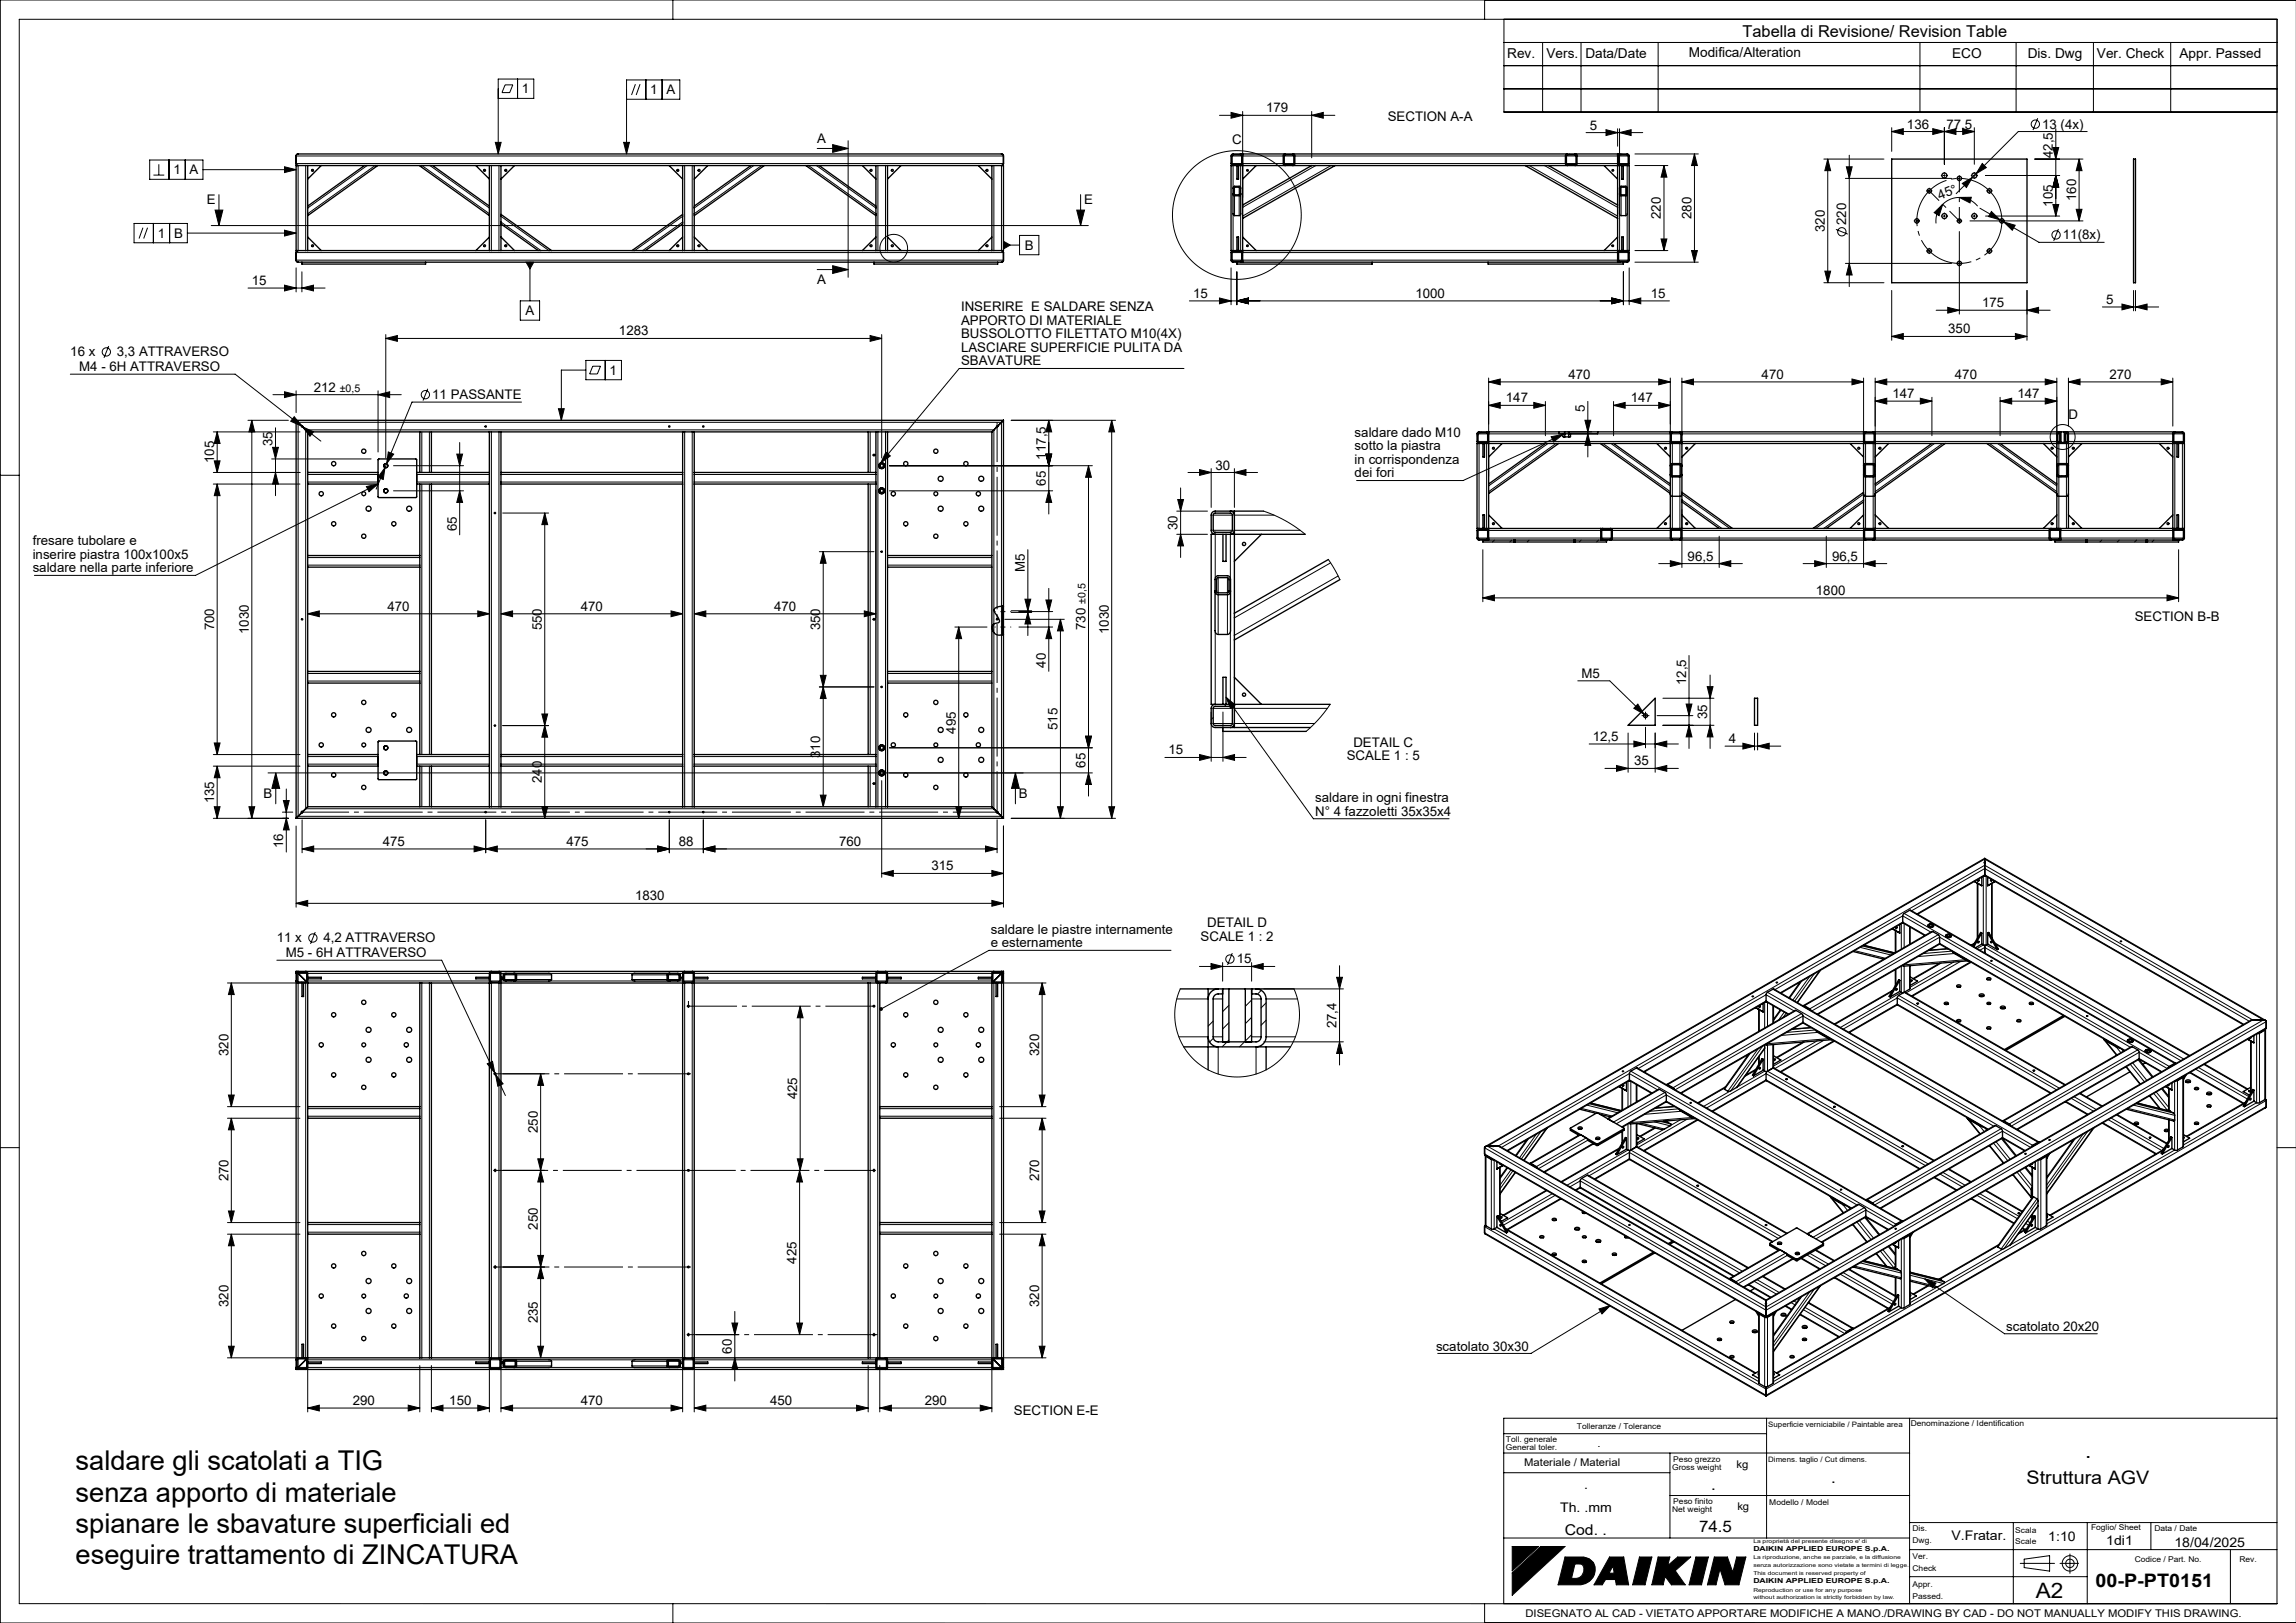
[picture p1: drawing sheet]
<svg xmlns="http://www.w3.org/2000/svg" width="594mm" height="420mm" viewBox="0 0 594 420" stroke-linecap="round" stroke-linejoin="round" font-family="sans-serif">
<defs><g id="words">
<g font-size="7.1">
<text x="19.6" y="380.5">saldare gli scatolati a TIG</text>
<text x="19.6" y="388.6">senza apporto di materiale</text>
<text x="19.6" y="396.7">spianare le sbavature superficiali ed</text>
<text x="19.6" y="404.7">eseguire trattamento di ZINCATURA</text>
</g>
<g font-size="5.5">
<text x="539.5" y="377.4">.</text>
<text x="526.7" y="413.5">A2</text>
</g>
<g font-size="4.8">
<text x="524.3" y="384">Struttura AGV</text>
<text x="542.1" y="410.6">00-P-PT0151</text>
</g>
<text font-size="4.2" x="450.8" y="9.5">Tabella di Revisione/ Revision Table</text>
<g font-size="4.1">
<text x="473.8" y="383.7">.</text>
<text x="442.7" y="385.6">.</text>
<text x="439.6" y="396.4">74.5</text>
</g>
<text font-size="3.8" x="404.8" y="397.2">Cod. .</text>
<g font-size="3.5">
<text x="389.9" y="15.1">Rev.</text>
<text x="400.1" y="15.1">Vers.</text>
<text x="410.2" y="15.1">Data/Date</text>
<text x="436.9" y="14.8">Modifica/Alteration</text>
<text x="505" y="14.9">ECO</text>
<text x="524.6" y="14.9">Dis. Dwg</text>
<text x="542.5" y="14.9">Ver. Check</text>
<text x="563.9" y="14.9">Appr. Passed</text>
</g>
<g font-size="3.4">
<text x="135" y="24.1">1</text>
<text x="168.2" y="24.3">1</text>
<text x="172.4" y="24.3">A</text>
<text x="327.6" y="29.1">179</text>
<text x="359" y="31.3">SECTION A-A</text>
<text x="411.3" y="33.5">5</text>
<text x="493.4" y="33.3">136</text>
<text x="503.6" y="33.3">77,5</text>
<text x="528.3" y="33.3">13 (4x)</text>
<text x="211.4" y="37">A</text>
<text x="318.7" y="37.3">C</text>
<text x="531.1" y="40.9" transform="rotate(-90 531.1 40.9)">42,5</text>
<text x="44.9" y="45.1">1</text>
<text x="49.1" y="45.1">A</text>
<text x="53.5" y="52.8">E</text>
<text x="280.5" y="52.8">E</text>
<text x="501.9" y="51.8" transform="rotate(-22 501.9 51.8)">45°</text>
<text x="531.1" y="53.5" transform="rotate(-90 531.1 53.5)">105</text>
<text x="537.1" y="52" transform="rotate(-90 537.1 52)">160</text>
<text x="429.7" y="56.7" transform="rotate(-90 429.7 56.7)">220</text>
<text x="437.6" y="56.7" transform="rotate(-90 437.6 56.7)">280</text>
<text x="477.6" y="58.2" transform="rotate(-90 477.6 58.2)">220</text>
<text x="40.8" y="61.5">1</text>
<text x="45" y="61.5">B</text>
<text x="265.1" y="64.6">B</text>
<text x="472.1" y="60" transform="rotate(-90 472.1 60)">320</text>
<text x="533.7" y="61.9">11(8x)</text>
<text x="65.1" y="73.8">15</text>
<text x="211.4" y="73.5">A</text>
<text x="308.7" y="77.1">15</text>
<text x="366.2" y="77.1">1000</text>
<text x="427.1" y="77.1">15</text>
<text x="136" y="81.5">A</text>
<text x="248.6" y="80.5">INSERIRE E SALDARE SENZA</text>
<text x="512.8" y="79.5">175</text>
<text x="544.9" y="78.7">5</text>
<text x="160.1" y="86.8">1283</text>
<text x="248.6" y="84">APPORTO DI MATERIALE</text>
<text x="248.6" y="87.5">BUSSOLOTTO FILETTATO M10(4X)</text>
<text x="504" y="86.3">350</text>
<text x="18.2" y="92.2">16 x</text>
<text x="30.2" y="92.2">3,3 ATTRAVERSO</text>
<text x="248.6" y="91">LASCIARE SUPERFICIE PULITA DA</text>
<text x="248.6" y="94.5">SBAVATURE</text>
<text x="20.5" y="96.1">M4 - 6H ATTRAVERSO</text>
<text x="81.2" y="101.4">212</text>
<text x="157.7" y="96.9">1</text>
<text x="405.8" y="98.1">470</text>
<text x="455.8" y="98.1">470</text>
<text x="505.8" y="98.1">470</text>
<text x="545.8" y="98.1">270</text>
<text x="111.8" y="103.3">11 PASSANTE</text>
<text x="389.6" y="104.1">147</text>
<text x="410" y="106.7" transform="rotate(-90 410 106.7)">5</text>
<text x="421.9" y="104.1">147</text>
<text x="489.6" y="103">147</text>
<text x="521.9" y="103">147</text>
<text x="350.5" y="113.1">saldare dado M10</text>
<text x="535.1" y="108.4">D</text>
<text x="55.4" y="119.9" transform="rotate(-90 55.4 119.9)">105</text>
<text x="70.5" y="115.5" transform="rotate(-90 70.5 115.5)">35</text>
<text x="270.6" y="118.9" transform="rotate(-90 270.6 118.9)">117,5</text>
<text x="350.5" y="116.6">sotto la piastra</text>
<text x="270.6" y="125.7" transform="rotate(-90 270.6 125.7)">65</text>
<text x="314.4" y="121.5">30</text>
<text x="350.5" y="120.1">in corrispondenza</text>
<text x="350.5" y="123.6">dei fori</text>
<text x="118.2" y="137.5" transform="rotate(-90 118.2 137.5)">65</text>
<text x="304.7" y="137.2" transform="rotate(-90 304.7 137.2)">30</text>
<text x="8.5" y="141.1">fresare tubolare e</text>
<text x="8.5" y="144.6">inserire piastra 100x100x5</text>
<text x="8.5" y="148.1">saldare nella parte inferiore</text>
<text x="265.1" y="148" transform="rotate(-90 265.1 148)">M5</text>
<text x="436.6" y="145.1">96,5</text>
<text x="474" y="145.1">96,5</text>
<text x="469.8" y="154">1800</text>
<text x="100.2" y="158.1">470</text>
<text x="150.2" y="158.1">470</text>
<text x="200.2" y="158.1">470</text>
<text x="552.3" y="160.7">SECTION B-B</text>
<text x="55.4" y="163.1" transform="rotate(-90 55.4 163.1)">700</text>
<text x="64.4" y="164.1" transform="rotate(-90 64.4 164.1)">1030</text>
<text x="140.2" y="163.1" transform="rotate(-90 140.2 163.1)">550</text>
<text x="212.2" y="163.1" transform="rotate(-90 212.2 163.1)">350</text>
<text x="280.8" y="163" transform="rotate(-90 280.8 163)">730</text>
<text x="286.8" y="164.1" transform="rotate(-90 286.8 164.1)">1030</text>
<text x="270.6" y="172.8" transform="rotate(-90 270.6 172.8)">40</text>
<text x="409.1" y="175.4">M5</text>
<text x="436.2" y="177.3" transform="rotate(-90 436.2 177.3)">12,5</text>
<text x="247.3" y="189.9" transform="rotate(-90 247.3 189.9)">495</text>
<text x="273.6" y="188.9" transform="rotate(-90 273.6 188.9)">515</text>
<text x="412.1" y="191.8">12,5</text>
<text x="441.7" y="186.1" transform="rotate(-90 441.7 186.1)">35</text>
<text x="212.2" y="196.1" transform="rotate(-90 212.2 196.1)">310</text>
<text x="302.3" y="195.2">15</text>
<text x="348.4" y="196.7">SCALE 1 : 5</text>
<text x="350.1" y="193.2">DETAIL C</text>
<text x="447.2" y="192.3">4</text>
<text x="140.2" y="202.6" transform="rotate(-90 140.2 202.6)">240</text>
<text x="280.8" y="198.7" transform="rotate(-90 280.8 198.7)">65</text>
<text x="422.8" y="198.1">35</text>
<text x="55.4" y="207.9" transform="rotate(-90 55.4 207.9)">135</text>
<text x="68.2" y="206.6">B</text>
<text x="263.6" y="206.6">B</text>
<text x="340.3" y="207.6">saldare in ogni finestra</text>
<text x="340.3" y="211.1">N° 4 fazzoletti 35x35x4</text>
<text x="73.3" y="219.5" transform="rotate(-90 73.3 219.5)">16</text>
<text x="99" y="218.9">475</text>
<text x="146.5" y="218.9">475</text>
<text x="175.6" y="218.9">88</text>
<text x="217.1" y="218.9">760</text>
<text x="241" y="225.3">315</text>
<text x="164.3" y="233">1830</text>
<text x="312.3" y="240">DETAIL D</text>
<text x="71.6" y="243.9">11 x</text>
<text x="83.7" y="243.9">4,2 ATTRAVERSO</text>
<text x="256.3" y="241.6">saldare le piastre internamente</text>
<text x="256.3" y="245.1">e esternamente</text>
<text x="310.6" y="243.5">SCALE 1 : 2</text>
<text x="73.9" y="247.7">M5 - 6H ATTRAVERSO</text>
<text x="320" y="249.3">15</text>
<text x="345.8" y="266.1" transform="rotate(-90 345.8 266.1)">27,4</text>
<text x="59.1" y="273.2" transform="rotate(-90 59.1 273.2)">320</text>
<text x="268.8" y="273.2" transform="rotate(-90 268.8 273.2)">320</text>
<text x="206.2" y="284.5" transform="rotate(-90 206.2 284.5)">425</text>
<text x="139.1" y="293.2" transform="rotate(-90 139.1 293.2)">250</text>
<text x="59.1" y="305.7" transform="rotate(-90 59.1 305.7)">270</text>
<text x="268.8" y="305.7" transform="rotate(-90 268.8 305.7)">270</text>
<text x="139.1" y="318.2" transform="rotate(-90 139.1 318.2)">250</text>
<text x="206.1" y="327" transform="rotate(-90 206.1 327)">425</text>
<text x="59.1" y="338.2" transform="rotate(-90 59.1 338.2)">320</text>
<text x="268.8" y="338.2" transform="rotate(-90 268.8 338.2)">320</text>
<text x="139.1" y="342.5" transform="rotate(-90 139.1 342.5)">235</text>
<text x="519" y="344.4">scatolato 20x20</text>
<text x="189.3" y="350.3" transform="rotate(-90 189.3 350.3)">60</text>
<text x="371.5" y="349.5">scatolato 30x30</text>
<text x="91.2" y="363.6">290</text>
<text x="116.2" y="363.6">150</text>
<text x="150.2" y="363.6">470</text>
<text x="199.2" y="363.6">450</text>
<text x="239.2" y="363.6">290</text>
<text x="262.3" y="366.2">SECTION E-E</text>
<text x="409.8" y="385.2">.</text>
<text x="403.6" y="391.2">Th. .mm</text>
<text x="504.9" y="398.4">V.Fratar.</text>
<text x="529.9" y="398.9">1:10</text>
<text x="544.9" y="399.7">1di1</text>
<text x="562.6" y="400.3">18/04/2025</text>
</g>
<g font-size="2.7">
<text x="87.9" y="101.4">±0,5</text>
<text x="280.8" y="156.3" transform="rotate(-90 280.8 156.3)">±0,5</text>
<text x="413.3" y="374.4">.</text>
<text x="394.3" y="379.4">Materiale / Material</text>
<text x="449.3" y="379.8">kg</text>
<text x="449.5" y="390.8">kg</text>
<text x="394.7" y="418.5">DISEGNATO AL CAD - VIETATO APPORTARE MODIFICHE A MANO./DRAWING BY CAD - DO NOT MANUALLY MODIFY THIS DRAWING.</text>
</g>
<g font-size="2.1">
<text x="407.9" y="369.7">Tolleranze / Tolerance</text>
<text x="494.3" y="369.1">Denominazione / Identification</text>
<text x="389.6" y="373">Toll. generale</text>
<text x="389.6" y="375.3">General toler.</text>
<text x="432.6" y="380.4">Gross weight</text>
<text x="432.9" y="378.3">Peso grezzo</text>
<text x="432.9" y="389.1">Peso finito</text>
<text x="457.7" y="389.4">Modello / Model</text>
<text x="432.6" y="391.2">Net weight</text>
<text x="541" y="396">Foglio/ Sheet</text>
<text x="494.8" y="399.4">Dwg.</text>
<text x="494.8" y="396.3">Dis.</text>
<text x="521.4" y="399.6">Scale</text>
<text x="521.4" y="396.6">Scala</text>
<text x="557.4" y="396.1">Data / Date</text>
<text x="494.8" y="406.6">Check</text>
<text x="494.8" y="403.5">Ver.</text>
<text x="552.3" y="404.1">Codice / Part. No.</text>
<text x="579.4" y="404.3">Rev.</text>
<text x="494.8" y="410.6">Appr.</text>
<text x="494.8" y="413.7">Passed.</text>
</g>
<g font-size="1.9">
<text x="457.5" y="369.3">Superficie verniciabile / Paintable area</text>
<text x="457.5" y="378.3">Dimens. taglio / Cut dimens.</text>
</g>
<g font-size="1.8">
<text x="453.6" y="401.5">DAIKIN APPLIED EUROPE S.p.A.</text>
<text x="453.6" y="409.8">DAIKIN APPLIED EUROPE S.p.A.</text>
</g>
<g font-size="1.4">
<text x="453.6" y="399.3">La proprietà del presente disegno e' di</text>
<text x="453.6" y="403.6">La riproduzione, anche se parziale, e la diffusione</text>
<text x="453.6" y="405.6">senza autorizzazione sono vietate a termini di legge.</text>
<text x="453.6" y="407.6">This document is reserved property of</text>
<text x="453.6" y="411.9">Reproduction or use for any purpose</text>
<text x="453.6" y="413.9">without authorization is strictly forbidden by law.</text>
</g>
</g></defs>
<g fill="none" stroke="#000" stroke-width=".35">
<path d="M77.1 39.8h182l.5 .5v2M77.1 39.8l-.3 .2-.2 .4M321 39.8l.3 .2 .2 .4M321.5 39.8v.6M332.5 39.8l-.4 .2-.1 .4v2l.5 .4M334.5 39.8l.3 .2 .2 .4v2l-.5 .4M405.5 39.8l-.4 .2-.1 .4v2l.5 .4M407.5 39.8l.3 .2 .2 .4v2l-.5 .4M418.5 39.8v.6M419 39.8l-.4 .2-.1 .4M76.6 40.4v2l.5 .4M77.1 42.8h2.5"/>
<path d="M77.1 42.8h-.5v22h.5M79.6 42.8h47M79.6 42.8v22M83.1 42.8l-3.5 3.5M94.3 42.8l-14.7 10.5M97.7 42.8l-18.1 13M108.5 42.8l18.1 13M111.9 42.8l14.7 10.5M123.1 42.8l3.5 3.5M126.6 42.8h3M126.6 42.8v22M129.6 42.8v22"/>
<path d="M129.6 42.8h47M129.6 57.9l9.7 6.9M129.6 55.5l13.1 9.3M133.1 42.8l-3.5 3.5M173.1 42.8l3.5 3.5M176.6 42.8h3M176.6 42.8v22M176.6 57.9l-9.6 6.9M176.6 55.5l-13.1 9.3M179.6 42.8v22M179.6 42.8h47M183.1 42.8l-3.5 3.5"/>
<path d="M194.3 42.8l-14.7 10.5M197.7 42.8l-18.1 13M208.5 42.8l18.1 13M211.9 42.8l14.7 10.5M223.1 42.8l3.5 3.5M226.6 42.8h3M226.6 42.8v22M229.6 42.8v22M229.6 42.8h27M233.1 42.8l-3.5 3.5M253.1 42.8l3.5 3.5M256.6 42.8h2.5"/>
<path d="M256.6 42.8v22M259.1 42.8h.5v22h-.5M259.6 42.3l-.1 .4-.4 .1M259.6 42.3l-.2 .4-.3 .1M318.8 40.2h2.4v2.3h-2.4zM319 50.2l.4 .5h1.3l.3-.5M319 42.8l-.4-.1-.1-.4v-2l.5-.5h102l.3 .2 .2 .4v2l-.5 .4M319 42.8h-.5v22h.5M319 42.8h2M319.2 48.3l1.5-.1 .3 .4v6.7l-.3 .5h-1.4l-.3-.4v-6.7zM319.3 48.5h1.4v1.9l-1.5-.1zM320 42.8v3.5h.4v-3.5"/>
<path d="M321 42.8h.5M321.5 42.3l-.2 .4-.3 .1M321.5 53.1v3.4M321.5 42.3v.5M321.5 42.8h17.8M321.5 40.4v1.9M321.5 42.8v10.3M321.5 56.5v8.3M325 42.8l-3.5 3.5M332.3 40.2h2.4v2.3h-2.4zM339.3 42.8h6.1M339.3 42.8l-17.8 10.3"/>
<path d="M345.4 42.8h49.2M345.4 42.8l-23.9 13.7M394.6 42.8h6M394.6 42.8l23.9 13.7M400.6 42.8h17.9M400.6 42.8l17.9 10.3M405.3 40.2h2.4v2.3h-2.4zM415 42.8l3.5 3.5M418.5 42.3l.1 .4 .4 .1M418.5 53.1v3.4M418.5 42.3v.5M418.5 42.8h.5"/>
<path d="M418.5 40.4v1.9M418.5 42.8v10.3M418.5 56.5v8.3M418.8 40.2h2.4v2.3h-2.4zM419 50.2l.4 .5h1.3l.3-.5M419 42.8h2M419.1 48.3l1.6-.1 .3 .4v6.7l-.3 .5h-1.4l-.3-.4v-6.7zM419.3 48.5h1.4v1.9l-1.5-.1zM419.6 42.8v3.5h.4v-3.5M421 42.8h.5v22h-.5M489.4 41.2h35v32h-35zM552 41.2h.5v32h-.5z"/>
<path d="M76.6 65.4v2l.5 .4h182M77.1 64.8l-.3 .2-.2 .4M77.1 64.8h2.5M78.1 67.8v.5h32v-.5M79.6 64.8h47M79.6 61.3l3.5 3.5M126.6 64.8h3M126.6 61.3l-3.5 3.5M129.6 64.8h47M129.6 61.3l3.5 3.5M176.6 64.8h3M176.6 61.3l-3.5 3.5"/>
<path d="M179.6 64.8h47M179.6 61.3l3.5 3.5M226.1 67.8v.5h32v-.5M226.6 64.8h3M226.6 61.3l-3.5 3.5M229.6 64.8h27M229.6 61.3l3.5 3.5M256.6 64.8h2.5M256.6 61.3l-3.5 3.5M259.1 64.8l.4 .2 .1 .4M259.1 64.8l.3 .2 .2 .4M259.6 67.3l-.1 .4-.4 .1"/>
<path d="M259.6 67.3l-.2 .4-.3 .1M259.6 65.4v1.9M318.8 65.2h2.4v2.3h-2.4zM319 64.8l-.4 .2-.1 .4v2l.5 .4h102l.3-.1 .2-.4v-2l-.5-.5M319 64.8h2M320 67.8v.5h35v-.5M320 64.8v-3.5h.4v3.5M321 64.8l.3 .2 .2 .4M321 64.8h.5M321.5 67.3l-.2 .4-.3 .1M321.5 64.8v.6M321.5 67.3v.5"/>
<path d="M321.5 64.8h97M321.5 65.4v1.9M321.5 61.3l3.5 3.5M385 67.8v.5h35v-.5M418.5 67.3l.1 .4 .4 .1M418.5 64.8h.5M418.5 64.8v.6M418.5 67.3v.5M418.5 65.4v1.9M418.5 61.3l-3.5 3.5M418.8 65.2h2.4v2.3h-2.4zM419 64.8l-.4 .2-.1 .4"/>
<path d="M419 64.8h2M419.6 64.8v-3.5h.4v3.5M76.6 108.8l.5 .5M76.6 108.8v103M76.6 108.8h183M77.1 109.3l2.5 2.5M79.6 111.8v10.5M79.6 111.8h47M98 118.8h9.6l.2 .2v9.6l-.2 .2h-9.6l-.2-.2v-9.6zM108.6 111.8v10.5M111.6 111.8v10.5M126.6 111.8h3"/>
<path d="M126.6 111.8v10.5M129.6 111.8v10.5M129.6 111.8h47M176.6 111.8h3M176.6 111.8v10.5M179.6 111.8v10.5M179.6 111.8h47M224.6 111.8v10.5M226.6 111.8h3M226.6 111.8v10.5M229.6 111.8v97M229.6 111.8h27"/>
<path d="M256.6 111.8v97M259.6 108.8l-3 3M259.6 108.8v49.3M382.5 112.1h2.3v2.3h-2.3zM382.6 114.8h-.5v22h.5M382.6 114.8h2M383.6 114.8v3.5h.4v-3.5M384.6 111.8l.4 .1 .1 .4M384.6 114.8h.5M385.1 114.2l-.1 .4-.4 .2M385.1 111.8v.5M385.1 114.2v.6"/>
<path d="M385.1 114.8v22M385.1 114.8h47M385.1 112.3v1.9M388.6 114.8l-3.5 3.5M399.8 114.8l-14.7 10.5M403.2 114.8l-18.1 12.9M403.3 111.8v.5h1.5M404.5 112.3l-.2 .7 .5 .1M404.8 111.8h-22.3l-.4 .4v2l.2 .4 .3 .2M404.8 111.8h1.1M404.8 111.8v.5M404.8 113.1h1"/>
<path d="M404.8 112.3v.8M405.9 111.8h127.3M405.9 111.8l-.1 1.3M406.2 112.3l.1 .7-.5 .1M413.3 111.8v.5h-8.5M414 114.8l18.1 12.9M417.4 114.8l14.7 10.5M428.6 114.8l3.5 3.5M432.1 114.8h.5M432.1 114.2l.2 .4 .3 .2M432.1 111.8v.5M432.1 114.2v.6"/>
<path d="M432.1 112.3v1.9M432.1 114.8v22M432.5 112.1h2.3v2.3h-2.3zM432.6 111.8l-.3 .1-.2 .4M432.6 114.8h2M434.6 114.8h.5M434.6 111.8l.4 .1 .1 .4M435.1 114.2l-.1 .4-.4 .2M435.1 111.8v.5M435.1 114.2v.6M435.1 114.8v22M435.1 114.8h47"/>
<path d="M435.1 112.3v1.9M438.6 114.8l-3.5 3.5M478.6 114.8l3.5 3.5M482.1 114.2l.2 .4 .3 .2M482.1 114.8h.5M482.1 111.8v.5M482.1 114.2v.6M482.1 114.8v22M482.1 112.3v1.9M482.5 112.1h2.3v2.3h-2.3zM482.6 111.8l-.3 .1-.2 .4M482.6 114.8h2"/>
<path d="M484.6 111.8l.4 .1 .1 .4M484.6 114.8h.5M485.1 114.2l-.1 .4-.4 .2M485.1 114.2v.6M485.1 111.8v.5M485.1 114.8h47M485.1 112.3v1.9M485.1 114.8v22M488.6 114.8l-3.5 3.5M499.8 114.8l-14.7 10.5M503.2 114.8l-18.1 12.9M514 114.8l18.1 12.9"/>
<path d="M517.4 114.8l14.7 10.5M528.6 114.8l3.5 3.5M532.1 114.2l.2 .4 .3 .2M532.1 114.8h.5M532.1 114.2v.6M532.1 111.8v.5M532.1 112.3v1.9M532.1 114.8v22M532.6 111.8l-.3 .1-.2 .4M532.6 114.8h2M532.9 112l-.5 .2v2l.2 .3 2.2-.1 .1-2.2-.5-.2M532.9 111.8v2.7"/>
<path d="M533.2 111.8h.9M533.2 111.8v2.7M534.1 111.8h30.6l.4 .4v2l-.1 .4-.4 .2M534.1 111.8v2.7M534.4 111.8v2.7M534.6 111.8l.4 .1 .1 .4v2l-.5 .5M534.6 114.8h.5M535.1 114.8v22M535.1 114.8h27M538.6 114.8l-3.5 3.5M558.6 114.8l3.5 3.5M562.1 114.8h.5"/>
<path d="M562.1 114.8v22M562.5 112.1h2.3v2.3h-2.3zM562.6 111.8l-.3 .1-.2 .4v2l.5 .5M562.6 114.8h2M563.2 114.8v3.5h.4v-3.5M564.6 114.8h.5v22h-.5M79.6 122.3v3M79.6 125.3v70M79.6 122.3h18.2M79.6 125.3h18.2M107.8 122.3h18.8M107.8 125.3h18.8"/>
<path d="M108.6 125.3v18.5M111.6 125.3v70M126.6 122.3v3M126.6 125.3v70M129.6 122.3v3M129.6 125.3v70M129.6 122.3h47M129.6 125.3h47M176.6 122.3v3M176.6 125.3v70M179.6 122.3v3M179.6 125.3v70"/>
<path d="M179.6 122.3h47M179.6 125.3h47M224.6 125.3v70M226.6 122.3v3M226.6 125.3v70M314 132.9l.4-.1h3.9l.4 .1 .1 .4v3.9l-.1 .4-.4 .1h-3.9l-.4-.1-.1-.4v-3.9zM314.4 138.3h-1.1v44h1.1M314.4 138.3h3.9M316.4 138.3v7h.8v-7M318.3 132.3a1.04 1.04 0 0 1 1 1M318.3 138.3h1M319.3 137.2a1.04 1.04 0 0 1-1 1.1"/>
<path d="M319.3 132.3v1M319.3 137.2v1.1M319.3 133.3v3.9M319.3 138.3v20.4M319.3 138.3h18.4M326.3 138.3l-7 7M326.9 132.3h-12.5a1.04 1.04 0 0 0-1.1 1v3.9a1.04 1.04 0 0 0 1.1 1.1M382.5 137.1h2.3v2.3h-2.3zM382.6 136.8l-.3 .1-.2 .4v2l.3 .4 9.3 .1M382.6 136.8h2M383.6 139.8v.5h8.1M383.6 136.8v-3.5h.4v3.5"/>
<path d="M384.6 136.8l.4 .1 .1 .4M384.6 136.8h.5M385.1 139.2l-.1 .4-.4 .2M385.1 136.8v.5M385.1 139.2v.6M385.1 136.8h47M385.1 137.3v1.9M385.1 133.3l3.5 3.5M391.7 139.8h.3M391.7 139.8v.5M392 139.8h15.3M392 139.8v.5"/>
<path d="M407.3 139.8h.3M407.3 139.8v.5M407.6 139.8v.5M407.6 139.8h132.1M414.1 139.2l.2 .4 .3 .2M414.1 136.8v.5M414.1 139.2v.6M414.1 137.3v1.9M414.5 137.1h2.3v2.3h-2.3zM414.6 136.8l-.3 .1-.2 .4M415.6 139.8v.5h-8M416.6 136.8l.4 .1 .1 .4v2l-.5 .5"/>
<path d="M432.1 122.8l.2 .4 .3 .2h2.1l.4-.6M432.1 120.6l.2-.5 .3-.1h2.1l.4 .6M432.1 127.8l.1 .4 .4 .2h2.1l.4-.6M432.1 136.8h.5M432.1 133.3l-3.5 3.5M432.5 137.1h2.3v2.3h-2.3zM432.5 120.3l2.3 .1v2.7l-2.4-.1zM432.6 136.8l-.3 .1-.2 .4v2l.5 .5M432.6 136.8h2M434.6 136.8l.4 .1 .1 .4v2l-.5 .5M434.6 136.8h.5M435.1 136.8h47"/>
<path d="M435.1 127.4l13.1 9.4M435.1 129.9l9.7 6.9M435.1 133.3l3.5 3.5M482.1 120.6l.2-.5 .3-.1h2.1l.4 .6M482.1 122.8l.2 .4 .3 .2h2.1l.4-.6M482.1 127.8l.2 .5 .3 .1h2.1l.4-.6M482.1 136.8h.5M482.1 129.9l-9.6 6.9M482.1 127.4l-13.1 9.4M482.1 133.3l-3.5 3.5M482.5 137.1h2.3v2.3h-2.3zM482.5 120.3l2.3 .1v2.7l-2.3-.1z"/>
<path d="M482.6 136.8l-.3 .1-.2 .4v2l.5 .5M482.6 136.8h2M484.6 136.8l.4 .1 .1 .4v2l-.5 .5M484.6 136.8h.5M485.1 136.8h77M485.1 133.3l3.5 3.5M530.5 137.1h2.3v2.3h-2.3zM530.6 136.8l-.3 .1-.2 .4v2l.5 .5M531.6 139.8v.5h8.1M532.1 122.8l.2 .4 .3 .2h2.1l.4-.6M532.1 120.6l.1-.4 .4-.2h2.1l.4 .6M532.1 127.8l.2 .5 .3 .1h2.1l.4-.6"/>
<path d="M532.1 133.3l-3.5 3.5M532.5 120.3l2.3 .1v2.7l-2.3-.1zM532.6 136.8l.4 .1 .1 .4M533.1 139.2l-.1 .4-.4 .2M533.1 139.2v.6M533.1 136.8v.5M533.1 137.3v1.9M535.1 133.3l3.5 3.5M539.7 139.8h.3M539.7 139.8v.5M540 139.8h15.3M540 139.8v.5"/>
<path d="M555.3 139.8h.3M555.3 139.8v.5M555.6 139.8v.5M562.1 139.2l.2 .4 .3 .2M562.1 139.2v.6M562.1 136.8v.5M562.1 136.8h.5M562.1 137.3v1.9M562.1 133.3l-3.5 3.5M562.5 137.1h2.3v2.3h-2.3zM562.6 136.8l-.3 .1-.2 .4M562.6 136.8h2"/>
<path d="M563.2 136.8v-3.5h.4v3.5M563.6 139.8v.5h-8M564.6 136.8l.4 .1 .1 .4v2l-.3 .4-9.2 .1M79.6 143.8h29M79.6 146.8h29M108.6 143.8v3M108.6 146.8v27M229.6 143.8h27M229.6 146.8h27M259.3 158.1v.4M259.3 158.5h.3M259.3 156.9v1.2"/>
<path d="M259.3 158.5v3.6M259.3 158.1h.3M259.6 156.9h-.1a2.41 2.41 0 0 0-2.4 1l.2 .6a3.4 3.4 0 0 1 1.2 2.5 2.31 2.31 0 0 0-1.7 .9 1.92 1.92 0 0 0 .6 2.1 1.92 1.92 0 0 0 2.2 .2M259.6 158.1v.4M259.6 158.5v3.6M314.3 152.9a.91 .91 0 0 0 .8 1h2.4a.9 .9 0 0 0 .8-1M314.7 149.2l.4-.2h2.4a.91 .91 0 0 1 .8 1v13.2a.92 .92 0 0 1-.8 1h-2.4a.91 .91 0 0 1-.8-1v-13.2zM314.9 149.6l2.6-.1 .3 .1 .1 3.3-.2 .4-2.6 .1-.2-.1-.2-3.3zM319.3 158.7v6.9M343.7 144.8l-24.4 13.9M346.6 150l-27.3 15.6M391.7 140.3h.3"/>
<path d="M392 140.3h15.3M407.3 140.3h.3M539.7 140.3h.3M540 140.3h15.3M555.3 140.3h.3M79.6 173.8h29M79.6 176.8h29M108.6 173.8v3M108.6 176.8v18.5M229.6 173.8h27M229.6 176.8h27M256.9 161.8v1.4"/>
<path d="M259.3 162.1v.4M259.3 162.1h.3M259.3 162.5v1.8M259.3 162.5h.3M259.6 162.1v.4M259.6 162.5v49.3M319.3 165.6v16.7M319.3 175.3l7 7M79.6 195.3v3M79.6 198.3v10.5M79.6 195.3h18.2M79.6 198.3h18.2"/>
<path d="M98 191.8h9.6l.2 .2v9.6l-.2 .2h-9.6l-.2-.2v-9.6zM107.8 195.3h18.8M107.8 198.3h18.8M108.6 198.3v10.5M111.6 198.3v10.5M126.6 195.3v3M126.6 198.3v10.5M129.6 195.3v3M129.6 198.3v10.5M129.6 195.3h47M129.6 198.3h47M176.6 195.3v3"/>
<path d="M176.6 198.3v10.5M179.6 195.3v3M179.6 198.3v10.5M179.6 195.3h47M179.6 198.3h47M224.6 198.3v10.5M226.6 195.3v3M226.6 198.3v10.5M314 182.9l.4-.1h3.9l.4 .1 .1 .4v3.9l-.1 .4-.4 .1h-3.9l-.4-.1-.1-.4v-3.9zM314.4 182.3a1.04 1.04 0 0 0-1.1 1v3.9a1.04 1.04 0 0 0 1.1 1.1h24.6M314.4 182.3h3.9M316.3 188.3v1h21.6"/>
<path d="M316.4 182.3v-7h.8v7M318.3 182.3a1.04 1.04 0 0 1 1 1M318.3 182.3h1M319.3 187.2a1.04 1.04 0 0 1-1 1.1M319.3 187.2v1.1M319.3 182.3v1M319.3 182.3h24.8M319.3 183.3v3.9M428.2 180.7v7h-7zM453.9 180.7h.8v7h-.8zM76.6 211.8h183M77.1 211.2l-.5 .6"/>
<path d="M79.6 208.8l-2.5 2.4M79.6 208.8h47M126.6 208.8h3M129.6 208.8h47M176.6 208.8h3M179.6 208.8h47M226.6 208.8h3M229.6 208.8h27M256.6 208.8l.5 .5M257.1 209.3l2.5 2.5M491.5 239.2v2.3l-1.9-1.2M492.1 238.9h.3"/>
<path d="M492.3 238.8l-31.6 18.2M494.2 239.9v4.4M498.9 239.3l.6-.2a.49 .49 0 0 1 .8 .4 .49 .49 0 0 1-.7 .5 .51 .51 0 0 1-.6-.1 .51 .51 0 0 1-.1-.6zM499.1 239.4l.3-.1a.29 .29 0 0 1 .4 0 .29 .29 0 0 1 0 .4l-.1 .1a.35 .35 0 0 1-.4 0 .35 .35 0 0 1-.2-.4zM511.6 228.5v14.3M512.7 227v2.2l-1.9-1.1M513.3 226.6h.4M513.3 223.2h.3zM513.5 222.1v4.4M513.5 222.1l72.6 42M513.5 226.5l66.9 38.7M513.5 222.1l-129.2 74.6"/>
<path d="M513.5 226.5l-17.4 10.1M514.2 227v2.2M514.5 229l-.3 .2M515.4 228.5v14.3M516.2 228.1l-2 1.1M76.6 251.4l.2 .1zM76.6 251.4v103M76.6 251.4h183M76.9 251.7h2.4v2.3h-2.4zM76.9 251.7l.2 .2zM77.1 251.4l-.3 .1-.2 .4M77.1 251.9l2.2 2.1"/>
<path d="M78.1 254.4v3.5h.4v-3.5M79.1 251.4l.5 .4v2.1l-.1 .3-.4 .2h-2.1l-.4-.5M79.5 254.2l.1 .2M79.6 254.4v32M79.6 254.4h29M79.6 252.9h3.5v.4h-3.5M108.6 254.4h3M108.6 254.4v32M111.6 254.4v97M111.6 254.4h15M126.6 254.4h.5M126.6 254.4v97"/>
<path d="M126.6 252.9h-3.5v.4h3.5M126.9 251.7h2.4v2.3h-2.4zM127.1 251.4l-.3 .1-.2 .4v2.1l.5 .4M127.1 254.4h2M129.1 251.4l.4 .1 .1 .4v2.1l-.5 .4M129.1 254.4h.5M129.6 254.4v97M129.6 254.4h47M129.6 253.3h.6M129.6 252.9h.6M130.3 252.1l.6-.2h11.2l.6 .3v1.3l-.2 .2-.5 .2h-11.2l-.6-.3zM130.6 252.2l2.6-.1 .1 1.4-.3 .2-2.4-.1z"/>
<path d="M133 251.9l.4 .1 .2 .3v1.2l-.6 .4M163.6 252.1l.6-.2h11.2l.6 .3v1.3l-.2 .3-.5 .1h-11.2l-.6-.3zM173 252.2l2.5-.1 .2 1.4-.4 .2-2.3-.1zM173.3 251.9l-.5 .1-.2 .3v1.3l.7 .3M176 253.3h.6M176 252.9h.6M176.6 254.4h.5M176.6 254.4v97M176.9 251.7h2.4v2.3h-2.4zM177.1 251.4l-.3 .1-.2 .4v2.1l.5 .4M177.1 254.4h2M179.1 251.4l.4 .1 .1 .4v2.1l-.5 .4"/>
<path d="M179.1 254.4h.5M179.6 254.4v97M179.6 254.4h45M179.6 252.9h3.5v.4h-3.5M224.6 254.4h32M224.6 254.4v97M226.6 252.9h-3.5v.4h3.5M226.9 251.7h2.4v2.3h-2.4zM227.1 251.4l-.3 .1-.2 .4v2.1l.5 .4M227.6 254.4v32M229.1 251.4l.4 .1 .1 .4v2.1l-.5 .4M229.6 252.9h3.5v.4h-3.5"/>
<path d="M256.6 254.4v32M256.6 252.9h-3.5v.4h3.5M256.6 254.3l.2-.1zM256.9 251.7h2.4v2.3h-2.4zM257.1 251.4l-.5 .4v2.1l.2 .3 .3 .2h2.1l.4-.5M257.1 253.9l-.2 .1zM257.7 254.4v3.5h.4v-3.5M259.1 251.4l.4 .1 .1 .4M259.1 251.9l-2 2M259.2 251.8l-.1 .1zM259.6 251.4l-.1 .1zM259.6 251.4v103"/>
<path d="M305.4 255.9h12.5M312.6 255.9v2.6M312.6 258.5v9.8M315.2 255.9a2.6 2.6 0 0 0-2.6 2.6M316.3 257.2h-1.1a1.3 1.3 0 0 0-1.3 1.3v9.8a1.3 1.3 0 0 0 1.3 1.3h9.8a1.3 1.3 0 0 0 1.3-1.3v-9.8a1.3 1.3 0 0 0-1.3-1.3h-1.2M316.3 255.9v13.7M317.9 255.9h4.3M317.9 255.9v13.7M322.2 255.9h12.6M322.2 255.9v13.7M323.8 255.9v13.7M325 255.9a2.6 2.6 0 0 1 2.6 2.6v9.8a2.6 2.6 0 0 1-2.6 2.6"/>
<path d="M453.3 257.8h.3zM456.1 259.6v2.3l-1.9-1.1M456.7 259.3h.4M456.9 259.2l-31.5 18.2M459.5 254.2h.4zM465.8 254.1l-3 4.1M471 251.1l-6 8.4M479.4 246.2l8 2M482.2 244.6l8 2M489.6 256.3l-15 8.7M490.4 240.8v5.7M490.4 250.9v4.1"/>
<path d="M491.5 256.6l.6 .3 .5-.1M491.5 256.6l-2.5 1.4M491.5 253.7v2.9M491.5 253.7l-2.5 4.3M491.5 253.7l-.3-.2-2.5 4.3 .3 .2M492.6 256.8h.3l41.4 23.9M494.2 249.9v5.9l-3.2 2-.2 .4 .1 1.8 39.6 22.9M494.2 252.8l1.9 1.1-1.9 1.1M496 259.6l.4 .1-.3 .1zM496 259.8h.2M498 242.1l-5.7-3.3v-1.8l.2-.5 1.8-.9 68.6 39.5M501.8 244.3l47.8 27.6"/>
<path d="M501.9 249.3l-7 3.9M503.1 259.5l.3-.2a.37 .37 0 0 1 .6 .1 .37 .37 0 0 1-.2 .5l-.1 .1a.42 .42 0 0 1-.5-.1 .42 .42 0 0 1-.1-.4zM503.1 259.9h.9M503.4 242l.7-.2a.49 .49 0 0 1 .8 .4 .49 .49 0 0 1-.7 .4 .51 .51 0 0 1-.6 0 .51 .51 0 0 1-.2-.6zM503.7 242.1l.3-.1a.29 .29 0 0 1 .4 0 .29 .29 0 0 1 0 .4h-.1a.35 .35 0 0 1-.4 0 .35 .35 0 0 1-.2-.3zM503.9 245.5l-4.9 .4M505.2 246.2l.3 .5 2.9 1.7 .9 .2-16.8 1.4-.2-.2M505.6 246.5l3.2 1.9M506.3 255l.3-.1a.37 .37 0 0 1 .6 0 .37 .37 0 0 1-.2 .5l-.1 .1a.42 .42 0 0 1-.5-.1 .42 .42 0 0 1-.1-.4zM506.3 255.4h.9M509.9 249l-15.2 8.8M510.8 244.1l-.9 .5"/>
<path d="M512.1 257.4l.6-.2a.45 .45 0 0 1 .6 .5 .45 .45 0 0 1-.7 .2 .4 .4 0 0 1-.4-.1 .4 .4 0 0 1-.1-.4zM512.1 257.8l.6-.2 .5 .2M512.7 244.3l.8 .3 .7-.3M512.7 241.5v2.8M512.7 241.5l-.3-.2-2 3.5M512.7 241.5l-2 3.5M512.7 244.3l-1.6 1M513.5 244.6v.6zM513.5 245.2v1.4M514.1 253.1l.3-.1a.37 .37 0 0 1 .6 0 .37 .37 0 0 1-.2 .6h-.1a.42 .42 0 0 1-.5 0 .42 .42 0 0 1-.1-.5zM514.1 253.5h.9M514.1 259.5l.2-.1a.35 .35 0 0 1 .6 0 .35 .35 0 0 1-.1 .5h-.1a.35 .35 0 0 1-.5 0 .35 .35 0 0 1-.1-.4z"/>
<path d="M514.2 259.9h.7M514.2 244.3l2.5 1.4M514.2 241.5v2.8M514.2 241.5l2.5 4.2M514.2 241.5l.3-.2 2.5 4.3-.3 .1M515.1 248.6h.3zM516.1 244.1l50.4 29.1M525.1 259.5l.3-.2a.37 .37 0 0 1 .6 .1 .37 .37 0 0 1-.2 .5l-.1 .1a.42 .42 0 0 1-.5-.1 .42 .42 0 0 1-.1-.4zM525.1 259.9h.9M548.6 243.6h.3zM306.2 270.9h6.4M312.6 268.3a2.6 2.6 0 0 0 2.6 2.6"/>
<path d="M312.6 270.9h2.6M312.6 268.3v2.6M312.6 270.9v6M315.2 270.9h9.8M325 270.9h2.6M327.6 270.9v6M327.6 270.9h6.3M419.7 277.2h.4zM421.4 279.7h.3M421.6 279.6l-31.6 18.2M454.2 276.7l-2.6 1.6M455 261.2v5.7"/>
<path d="M455 273.5v1.9M456.1 277l.6 .3 .6-.1M456.1 274.1v2.9M456.1 274.1l-.2-.1-2.5 4.2 .3 .2M456.1 274.1l-2.4 4.3M456.1 277l-2.4 1.4M456.5 270.4v1l-7 9.8-2.1 1.2-1.2-.5-.1-.3 6.3-8.8M456.9 279.6l-13.9 8M457.3 277.2l-.4 .5 .1 2 39.6 22.8M458.7 276.4h.2l41.5 23.9M458.7 276.4l-1.4 .8M458.8 270.3v5.9l-.1 .2"/>
<path d="M458.8 260.3v4.4M458.8 273.2l1.9 1.1-1.9 1.1M459.1 274.1h.2l-.2 .3zM460.6 261.3l-1.8 2.6M462 279.2h.4l-.2 .2zM462.1 279.4h.2M462.6 262.5l-5.6-3.3-.1-1.8 .2-.5 1.8-.9 68.6 39.6M466.4 264.7l47.9 27.6M466.5 260.3l.2-.1 1.5 .9 .3 .4M466.5 269.7l-6.9 4M466.6 260.2l33.2-19.1 1.9 1.1v2.2l-31.4 18.1M466.7 260.5h.1"/>
<path d="M468.2 261.3l.1 .1M468.5 265.9l-4.9 .4M469.8 266.7l.5 .5 2.9 1.6 .8 .2-16.9 1.4-.2-.2M470.3 266.9l3.2 1.9M474.6 269.4l-13.9 8M490.9 260l-12.5 7.2M506.3 264l.3-.2a.37 .37 0 0 1 .6 .1 .37 .37 0 0 1-.2 .5l-.1 .1a.42 .42 0 0 1-.5-.1 .42 .42 0 0 1-.1-.4zM506.3 264.4h.9M514.1 265.8l.3-.1a.37 .37 0 0 1 .6 0 .37 .37 0 0 1-.2 .6h-.1a.42 .42 0 0 1-.5 0 .42 .42 0 0 1-.1-.5zM514.1 266.2h.9M517.6 260.6l.6-.2a.45 .45 0 0 1 .6 .4 .45 .45 0 0 1-.7 .3 .4 .4 0 0 1-.5-.1 .4 .4 0 0 1 0-.4zM517.6 260.9l.6-.1 .5 .1"/>
<path d="M521.8 264l.4-.2a.37 .37 0 0 1 .5 .1 .37 .37 0 0 1-.1 .5l-.1 .1a.42 .42 0 0 1-.5-.1 .42 .42 0 0 1-.2-.4zM521.9 264.4h.8M526 277h.4l-.2 .1zM526.1 277.1h.2M533.8 262.8l-15.2 8.8M534.2 263l-15.3 8.8M539.8 262.9h.4zM544.2 268.8l.5 .5 2.9 1.7 .8 .2M544.3 269l3.3 4.1M544.7 269.1l3.2 1.8M550 276.1l3.7 4.5M550.5 269.1l.6-.2a.49 .49 0 0 1 .8 .4 .49 .49 0 0 1-.7 .5 .51 .51 0 0 1-.6-.1 .51 .51 0 0 1-.1-.6z"/>
<path d="M550.7 269.2l.3-.1a.29 .29 0 0 1 .4 0 .29 .29 0 0 1 0 .4l-.1 .1a.35 .35 0 0 1-.4 0 .35 .35 0 0 1-.2-.4zM551.1 277.3l-11.3 6.6M553.3 274.2v-2.2l-1.9-1.1-33.2 19.1M553.3 274.2l-31.4 18.1M553.3 274.2l3.7 4.5M553.4 274.1l5.8 3.3M555.1 275l-.7 .4M555.1 271.8l.6-.2a.49 .49 0 0 1 .8 .4 .49 .49 0 0 1-.7 .4 .51 .51 0 0 1-.6 0 .51 .51 0 0 1-.1-.6zM555.3 271.9l.3-.1a.29 .29 0 0 1 .4 0 .29 .29 0 0 1 0 .4h-.1a.35 .35 0 0 1-.4 0 .35 .35 0 0 1-.2-.3zM562.7 275.4l-1.6 .9M562.9 275.2h-.3l-1.5 .8-.2 .4M564.6 278.7l-1.6 .9"/>
<path d="M564.8 278.5v.3l-1.5 .8-.5 .1M564.9 278.6v18l-1.7 1.1-.5-.1-.8-.4M565.1 278.4l-.2 .3M565.5 279.7l.6-.3a.45 .45 0 0 1 .6 .5 .45 .45 0 0 1-.7 .3 .4 .4 0 0 1-.4-.1 .4 .4 0 0 1-.1-.4zM565.6 278.1l-.7 1.3M566.5 277.6l13.9 8M570.3 275.4l11.2 6.4M582 268.6h.1M582.3 269.4v13.5M582.3 264.1l-125.4 72.3M582.4 268.4l-.2 .3-.2-.1M582.8 263.9l-.5 .2"/>
<path d="M582.8 263.9h1M583.1 268v1.8l-1.6-.9M583.8 263.9h.4M583.8 263.9v.1M584.2 263.9h1.5l.5 .2 .1 1.9M584.2 263.9v.1M585.8 266.4l-1.6 .9M586.1 266.3l-.2 .3-1.4 .8-.5 .1M586.1 266.4v18l-1.7 1h-.5l-.8-.4M586.1 266.3l-129.2 74.5M586.3 266l-.2 .3M79.6 286.4v3"/>
<path d="M79.6 289.4v27M79.6 286.4h29M79.6 289.4h29M108.6 286.4v3M108.6 289.4v27M227.6 286.4v3M227.6 286.4h29M227.6 289.4v27M227.6 289.4h29M256.6 286.4v3M256.6 289.4v27M384.1 297v1.6l.2 .3"/>
<path d="M384.3 299v18l1.7 1.1h.5l.8-.5M384.3 298.9l72.6 41.9M384.3 298.9l.1 .4 1.5 .8h.5M384.6 299.1l1.5 .9M384.8 296.6l-.6 .1-.1 .3M384.8 296.6l-.5 .1-.2 .3M384.8 296.6h1.3M386.1 296.6h.4M386.1 296.6h.1M386.5 296.6l1.6 .1 68.8 39.7M386.5 296.6h.1M395.1 294.9l-3 4.1"/>
<path d="M400.3 291.9l-6 8.4M406.3 292.1l6.8 3.9M408.3 291.8l.3-.2a.37 .37 0 0 1 .6 0 .37 .37 0 0 1-.1 .6h-.2a.42 .42 0 0 1-.4 0 .42 .42 0 0 1-.2-.4zM408.4 292.1h.8M408.5 293.8l-2.2-1.3v-.6l6.8-3.9h.2l6.8 3.9v.6l-6.8 3.9M408.7 287l4.2 1.1M409 293.7l-.3-.1-12.9 7.5M410.4 294.5l.3 .6 2.4 1.3M411.5 285.4l8 2M412.3 296l-12.7 7.3M412.9 294.4l.3-.1a.37 .37 0 0 1 .6 0 .37 .37 0 0 1-.1 .5l-.2 .1a.42 .42 0 0 1-.4 0 .42 .42 0 0 1-.2-.5zM413 294.8h.8"/>
<path d="M413.1 296h.2M413.1 296.4h.2M413.1 296v.4M413.3 296v.4M413.9 288.3l2.8 .7M415.9 289.5l13.2-7.6 1.8 1 .2 .4-.1 1.9-11.3 6.5M418.9 297.2l-15 8.6M419.6 281.6v5.7M419.6 292.8v3M419.8 296.7l.3 .1-.3 .3zM420.1 292.1l-6.8 3.9M420.8 297.4l.5 .3 .6-.1"/>
<path d="M420.8 280.1v2.2l-1.9-1.1M420.8 294.5v2.9M420.8 297.4l-2.5 1.4M420.8 294.5l-2.5 4.3M420.8 294.5l-.3-.1-2.5 4.2 .3 .2M421.9 297.6l-.3 .6 .1 1.9 36.8 21.3M423.3 296.8h.3l38.7 22.4M423.3 296.8l-1.4 .8M423.5 280.7v4.4M423.5 293.6l1.9 1.1-1.9 1.1M423.7 294.5h.3l-.3 .4zM427.3 282.9l-5.7-3.3-.1-1.8 .3-.5 1.8-.9 68.6 39.6"/>
<path d="M428.1 291.9l-3.9 2.2M430.4 290.1l1 .3 1 .6-.3 .3-2 1-6.6-1.6v5.9l-.2 .2M431.1 285.1l47.8 27.6M431.1 280.7h.4l1.4 .8 .3 .4M431.2 290.1l-.3 .1M431.2 280.7l33.2-19.2 1.9 1.1v2.2l-31.4 18.1M431.4 280.9l1.6 .9M433.2 286.3l-4.9 .4M434.5 287.1l.4 .5 2.9 1.7 .8 .2-16.8 1.4-.2-.3M434.9 287.3l.2 .2M437.3 285.4h.3zM437.9 289.1l.2 .1"/>
<path d="M439.2 289.8l-13.8 8M446.4 281.3l-7.2 4.1M474.4 286.3l.4 .1-.3 .1zM474.5 286.5h.2M492.1 296.6h.4l-.3 .1zM492.2 296.7h.2M508.9 289.2l.3 .4 2.9 1.7 .9 .3M509 289.4l3.2 4.1M509.3 289.5l.2 .1M512.3 291.2l.2 .1M514.7 296.5l3.6 4.5M518 294.6l3.6 4.5"/>
<path d="M518 294.5l5.8 3.3M518.1 290.1h.3l1.5 .8 .3 .4M518.3 290.3l1.6 .9M523.9 298.5l.3 .1zM527.3 295.8l-1.5 .9M527.6 295.6l-.3-.1-1.4 .9-.4 .4M527.8 300h-.1M529.3 299.1l-.1 .1M529.5 298.9l-.1 .4-1.5 .8h-.5M529.5 299v18l-1.7 1.1h-.5l-.8-.5M529.7 298.8l-.2 .4M530.1 294.9l.3 .1z"/>
<path d="M530.3 298.5l-.8 1.3M534.3 285.1l5.8 3.3M536.5 294.9l-7 9.8M538.1 282.9l5.8 3.3M541.7 291.9l-12.2 17.1M543.9 290.6l13.8 8M547.7 288.4l12.9 7.5M552.2 290.5l.4-.1a.37 .37 0 0 1 .5 0 .37 .37 0 0 1-.1 .6h-.1a.42 .42 0 0 1-.5 0 .42 .42 0 0 1-.2-.5zM552.3 290.9h.8M552.9 285.4l8.6 2.2 1 .7 .1 1.7-12.5-3M556.1 294.3l.4 .1-.3 .1zM556.1 283.6l2.7 3.3"/>
<path d="M556.2 294.5h.2M559.4 281.7l1.7 2M559.7 297.5l-29.4 17M559.9 297.1l-.4 .5M560 292.4l.4-.2a.37 .37 0 0 1 .5 .1 .37 .37 0 0 1-.1 .5h-.2a.42 .42 0 0 1-.4 0 .42 .42 0 0 1-.2-.4zM560.1 292.7h.8M560.9 296.5l.3 .1-.3 .3zM561.1 286.9l-.2 .5M561.1 287.2l-.1 .3M561.1 281.6v5.9M561.1 289.8v5.3M561.2 280.6l-.2 .4-.2-.2"/>
<path d="M561.9 280.2v1.9l-1.6-.9M561.9 297.2l-2.5 1.4M561.9 294.3v2.9M561.9 294.3l-2.5 4.3M561.9 294.3l-.3-.1-2.5 4.3 .3 .1M564.9 294.3h.2l-.2 .4M564.9 293.6l1.6 .9-1.6 1M565.5 280l.6-.2 .5 .2M567.8 290.5l.3-.1a.37 .37 0 0 1 .6 0 .37 .37 0 0 1-.2 .6h-.1a.42 .42 0 0 1-.5 0 .42 .42 0 0 1-.1-.5zM567.8 281.5l.3-.1a.37 .37 0 0 1 .6 0 .37 .37 0 0 1-.2 .6h-.1a.42 .42 0 0 1-.5 0 .42 .42 0 0 1-.1-.5zM567.9 290.9h.8M567.9 281.9h.8"/>
<path d="M571 282.8l.6-.2a.45 .45 0 0 1 .6 .5 .45 .45 0 0 1-.8 .2 .4 .4 0 0 1-.4-.1 .4 .4 0 0 1 0-.4zM571 283.2l.6-.2 .5 .2M571 286l.4-.1a.37 .37 0 0 1 .5 0 .37 .37 0 0 1-.1 .6h-.2a.42 .42 0 0 1-.4 0 .42 .42 0 0 1-.2-.5zM571.1 286.4h.8M580.9 285.3l-15.2 8.8M582.2 284.3h.2l-.2 .4zM582.3 281.4l-2 1.1 1.7 .9M583.1 282.1v2.9M583.1 285l-2.5 1.4M583.1 282.1l-2.5 4.3M583.1 282.1l-.3-.2-2.5 4.3 .3 .2M586.1 284.5l.2 .3"/>
<path d="M586.1 284.5h.1M586.3 284.8v1.6l-.2 .3-129.2 74.6M79.6 316.4v3M79.6 319.4v32M79.6 316.4h29M79.6 319.4h29M108.6 316.4v3M108.6 319.4v32M227.6 316.4v3M227.6 319.4v32M227.6 316.4h29M227.6 319.4h29"/>
<path d="M256.6 316.4v3M256.6 319.4v32M384.1 317.4v1.6l.2 .3 72.6 42M384.3 317.1h.1M384.3 317.1l-.2 .3M387.3 300.6v1.9M387.3 314.8v2.8M387.3 317.6l2.4 1.4M387.3 314.8l2.4 4.2M387.3 314.8l.2-.2 2.5 4.3-.3 .1M387.5 302.3l-.2 .2M388 301.1l.2 .3 .1-.2"/>
<path d="M388 316.9l.3 .4zM388.1 302v13.5M388.1 314l1.9 1.1-1.6 1M388.4 314.9h.2l-.2 .4zM388.9 301.6l-1.6 .9M389.5 317.9l64.7 37.4M389.9 302.2l-1.8 2.5M392.1 303.4l-4 5.6M395.8 301.1h.2l1.5 .8 .3 .4M396 301.3h.1M397.5 302.1l.1 .1M398.4 319.9l.3-.1a.37 .37 0 0 1 .6 0 .37 .37 0 0 1-.1 .5l-.2 .1a.42 .42 0 0 1-.4 0 .42 .42 0 0 1-.2-.5z"/>
<path d="M400.1 308l-11.2 6.5M401.6 315.4l.4-.1a.37 .37 0 0 1 .5 0 .37 .37 0 0 1-.1 .6h-.2a.42 .42 0 0 1-.4 0 .42 .42 0 0 1-.2-.5zM401.7 315.8h.8M403.9 310.2l-13.9 8M407.4 317.8l.6-.2a.45 .45 0 0 1 .7 .5 .45 .45 0 0 1-.8 .2 .4 .4 0 0 1-.4-.1 .4 .4 0 0 1-.1-.4zM407.5 318.2l.5-.2 .6 .2M408.9 307.4l-1.2 .6M409.5 319.9l.2-.1a.35 .35 0 0 1 .5 0 .35 .35 0 0 1-.1 .5l-.1 .1a.35 .35 0 0 1-.4-.1 .35 .35 0 0 1-.1-.4zM409.5 313.5a.33 .33 0 0 0-.1 .5 .33 .33 0 0 0 .5 0l.4-.1M410.2 313.9h-.7M420.5 319.8a.33 .33 0 0 0-.1 .5 .33 .33 0 0 0 .5 .1l.4-.1M421.4 316.9l.3 .1z"/>
<path d="M421.6 300l-9 5.2M439 306.8h.4l-.2 .1zM439.1 306.9h.2M456.7 317h.4l-.2 .1zM456.8 317.1h.2M473.5 309.6l.3 .4 3 1.7 .9 .3M473.6 309.8l3.3 4.1M474 309.9l.2 .1M476.2 307.8h.3zM477 311.6l.2 .1M479.3 316.9l3.7 4.5M482.6 315v-2.2l-1.8-1.1-13.3 7.6"/>
<path d="M482.6 315l-11.3 6.5M482.6 315l3.7 4.5M482.7 314.9l5.7 3.3M482.7 310.5l.3-.1 1.5 .9 .3 .4M482.8 310.5l33.3-19.2 1.9 1.1v2.2l-31.5 18.1M483 310.7l1.6 .9M490.3 317.9l.3 .1zM490.5 317l-.1 .1M492 316.2h-.1M492.2 316h-.3l-1.5 .8-.2 .4M493.9 319.5l-1.6 .9M494.1 319.3v.3l-1.5 .9h-.5"/>
<path d="M494.2 319.5v17.9l-1.7 1.1h-.5l-.8-.5M494.4 319.2l-.2 .4M494.9 318.9l-.7 1.3M500.4 304.7l5.7 3.3M504.2 302.5l5.7 3.3M509.9 310.2l11.1 6.4M513.7 308l9.5 5.5M520.7 304l4.9 6M522.1 313.9h.4l-.2 .2zM522.2 314.1h.2M523.2 317.9l.6 .3M524 302.1l1.7 2"/>
<path d="M524.3 317.9l-2 1.2M525.4 314.7l.3 .2M525.5 301.3h.1M525.6 317h.2l-.2 .3zM525.7 309.6v.1M525.7 302v8l-.2-.3v-1.9l.2-.5M525.7 307.6v.2M525.7 314.3v1.2M525.8 301l-.1 .4-.2-.1M525.9 309.7l1.3 .8v1.7l-7.1 9.9-2 1.1-1.2-.5-.1-.2zM526.5 314.8l-.2-.2-2.5 4.3 .3 .1M526.5 317.6l-2.4 1.4"/>
<path d="M526.5 300.6v1.9l-1.6-.9M526.5 314.8v2.8M526.5 314.8l-2.4 4.2M529.5 314.7l.2 .1-.2 .3M529.5 314l1.6 1-1.6 .9M398.5 320.3h.8M401.6 324.4l.4-.1a.37 .37 0 0 1 .5 0 .37 .37 0 0 1-.1 .5l-.2 .1a.42 .42 0 0 1-.4-.1 .42 .42 0 0 1-.2-.4zM401.7 324.8h.8M409.4 326.3l.3-.2a.37 .37 0 0 1 .6 0 .37 .37 0 0 1-.1 .6h-.2a.42 .42 0 0 1-.4 0 .42 .42 0 0 1-.2-.4zM409.5 326.6h.8M409.5 320.3h.7M412.9 321l.6-.2a.42 .42 0 0 1 .6 .3 .42 .42 0 0 1-.5 .4 .47 .47 0 0 1-.7-.5z"/>
<path d="M413 321.3l.5-.1 .5 .1M417.2 324.4l.3-.1a.37 .37 0 0 1 .6 0 .37 .37 0 0 1-.2 .5l-.1 .1a.42 .42 0 0 1-.5-.1 .42 .42 0 0 1-.1-.4zM417.2 324.8h.9M421.2 320.2l-.7 .1M427.8 324l-13.9 8M428.1 324.2l-13.8 8M432.7 321.2l-1.1 .6M433.1 321.4l-1.2 .6M447.4 330.9h.3l1.5 .8 .2 .4M447.6 331.1h.1M449 336.3l-13.9 8M449.1 331.9l.1 .1"/>
<path d="M452.3 328.1l-41.5-24-1.9 1.1v2.2l39.6 22.9M452.3 332.5l5.7 3.3M453.9 333.4l-1.1 .7M454.2 339.3l.8 1.3M454.8 339.6l.2 .3M455 339.9v17.9l1.9 1.1 1.9-1.1v-17.9M455 339.8l.1 .3 1.8 .9 1.8-.9 .1-.3M455.3 339.9l1.6 .9M456.1 330.3l5.7 3.3M456.7 337.3l.3 .1zM456.9 338.2v.9M456.9 339.1v1.7"/>
<path d="M456.9 336.4v1.8M457.9 321.9l6.8 3.9M458.5 339.9l-1.5 .9M459 339.6l-.2 .4M459.6 339.3l-.8 1.3M459.9 321.6l.4-.2a.37 .37 0 0 1 .5 0 .37 .37 0 0 1-.1 .6h-.2a.42 .42 0 0 1-.4 0 .42 .42 0 0 1-.2-.4zM460 321.9h.8M460.1 323.6l-2.2-1.3v-.6l6.8-3.9h.3l6.8 3.9v.6l-6.8 3.9M460.6 323.5l-.3-.1-12.8 7.5M461.8 338l1.7 .9M462 324.3l.3 .6 2.4 1.3M463.9 325.8l-12.7 7.3"/>
<path d="M464.5 324.2l.4-.1a.37 .37 0 0 1 .5 0 .37 .37 0 0 1-.1 .5l-.2 .1a.42 .42 0 0 1-.4 0 .42 .42 0 0 1-.2-.5zM464.6 324.6h.8M464.7 326.2h.3M464.7 325.8v.4M464.7 325.8h.3M465 325.8v.4M465.7 335.8h.1M465.8 335.7l-7 9.8M466 325.7l4.8 2.7M467.9 337.1l11.5 6.6M469.8 323.5l4.8 2.7M471 332.7l-12.2 17.1"/>
<path d="M471.8 321.9l-6.8 3.9M474.6 330.6l13.8 8M478.4 328.4l12 6.9M482.2 326.2l8.6 2.2 1 .7 .1 1.7-.2 .1-12.3-3M485.4 324.4l2.7 3.3M488.7 322.5l1.7 2M489 338.3l-29.4 17M490.2 337.4h.3l-.3 .3zM490.4 327.7l-.3 .5M490.4 328l-.1 .2M490.4 322.4v5.9M490.4 330.6v5.4"/>
<path d="M490.5 321.5l-.2 .3-.2-.1M491.2 321.1v1.8l-1.6-.9M491.2 335.2v2.8M491.2 338l-2.5 1.5M491.2 335.2l-2.5 4.3M491.2 335.2l-.3-.2-2.5 4.3 .3 .2M494.2 329.2l7.9 2 1 .6-1.8 1.2-.6 .2-6.5-1.7M494.2 335.1l.2 .1-.2 .3M494.2 334.4l1.6 1-1.6 .9M498.8 332.7l-3.9 2.2M517.1 322.1l-15.5 9M76.6 353.9l.2 .3 .3 .2"/>
<path d="M76.6 351.9l.4-.5h2.1l.4 .1 .1 .4v2.1l-.5 .4M76.6 354.4h183M76.6 354.4l.2-.2zM76.9 351.7h2.4v2.3h-2.4zM76.9 354l.2-.1zM78.1 351.4v-3.5h.4v3.5M79.1 351.9l-2 2M79.2 351.8l.1-.1zM79.5 351.5l.1-.1zM79.6 351.4h29M79.6 352.5h3.5v.4h-3.5M108.6 351.4h3"/>
<path d="M111.6 351.4h15M126.6 351.4h.5M126.6 352.5h-3.5v.4h3.5M126.9 351.7h2.4v2.3h-2.4zM127.1 351.4l-.3 .1-.2 .4v2.1l.5 .4M127.1 351.4h2M129.1 351.4l.4 .1 .1 .4v2.1l-.5 .4M129.1 351.4h.5M129.6 351.4h47M129.6 352.5h.6M129.6 352.9h.6M130.3 352.1l.6-.2h11.2l.6 .3v1.3l-.2 .2-.5 .2h-11.2l-.6-.3z"/>
<path d="M130.6 352.2l2.6-.1 .1 1.4-.3 .2-2.4-.1zM133 351.9l.4 .1 .2 .3v1.3l-.6 .3M163.6 352.1l.6-.2h11.3l.5 .3v1.3l-.2 .3-.5 .1h-11.2l-.6-.3zM173 352.2l2.6-.1 .1 1.4-.4 .2-2.3-.1zM173.3 351.9l-.5 .1-.2 .3v1.3l.7 .3M176 352.5h.6M176 352.9h.6M176.6 351.4h.5M176.9 351.7h2.4v2.3h-2.4zM177.1 351.4l-.3 .1-.2 .4v2.1l.5 .4M177.1 351.4h2M179.1 351.4l.4 .1 .1 .4v2.1l-.5 .4"/>
<path d="M179.1 351.4h.5M179.6 351.4h45M179.6 352.5h3.5v.4h-3.5M224.6 351.4h32M226.6 352.5h-3.5v.4h3.5M226.9 351.7h2.4v2.3h-2.4zM227.1 351.4l-.3 .1-.2 .4v2.1l.5 .4M229.1 351.4l.4 .1 .1 .4v2.1l-.5 .4M229.6 352.5h3.5v.4h-3.5M256.6 351.4l.2 .1M256.6 352.5h-3.5v.4h3.5M256.9 351.7h2.4v2.3h-2.4z"/>
<path d="M256.9 351.7l2.2 2.2M257.7 351.4v-3.5h.4v3.5M259.1 353.9l.2 .1zM259.5 354.2l.1 .2zM259.6 351.9l-.4-.5h-2.1l-.3 .1-.2 .4v2.1l.5 .4M259.6 353.9l-.1 .3-.4 .2M444.4 346.4l.3-.1a.37 .37 0 0 1 .6 0 .37 .37 0 0 1-.2 .6h-.1a.42 .42 0 0 1-.5 0 .42 .42 0 0 1-.1-.5zM444.4 346.8h.9M447.6 350.9l.3-.1a.37 .37 0 0 1 .6 0 .37 .37 0 0 1-.2 .6h-.1a.42 .42 0 0 1-.5 0 .42 .42 0 0 1-.1-.5zM447.6 342l.3-.2a.37 .37 0 0 1 .6 0 .37 .37 0 0 1-.2 .6h-.1a.42 .42 0 0 1-.5 0 .42 .42 0 0 1-.1-.4zM447.6 351.3h.9M447.6 342.3h.9"/>
<path d="M453.4 344.4l.6-.3a.45 .45 0 0 1 .6 .5 .45 .45 0 0 1-.7 .3 .4 .4 0 0 1-.4-.1 .4 .4 0 0 1-.1-.4zM453.4 344.7l.6-.2 .5 .2M455 355.5l-.2 .1 .2 .3M455 354.8l-1.6 1 1.6 .9M456.9 358.9v.6zM456.9 359.5v1.8M458.8 355.5l.2 .1-.2 .3M458.8 354.8l1.6 1-1.6 .9M460.8 340.1l.6-.2a.45 .45 0 0 1 .7 .4 .45 .45 0 0 1-.8 .3 .4 .4 0 0 1-.4-.1 .4 .4 0 0 1-.1-.4zM460.9 340.4l.5-.1 .6 .1M463.1 350.9l.4-.1a.37 .37 0 0 1 .5 0 .37 .37 0 0 1-.1 .6h-.1a.42 .42 0 0 1-.5 0 .42 .42 0 0 1-.2-.5zM463.2 351.3h.8"/>
<path d="M465.6 340.2l10.1 5.8M466.3 343.2l.6-.2a.45 .45 0 0 1 .6 .5 .45 .45 0 0 1-.7 .3 .4 .4 0 0 1-.4-.1 .4 .4 0 0 1-.1-.5zM466.3 343.6l.6-.2 .5 .2M466.4 346.4l.3-.1a.37 .37 0 0 1 .6 0 .37 .37 0 0 1-.2 .6h-.1a.42 .42 0 0 1-.5 0 .42 .42 0 0 1-.1-.5zM466.4 346.8h.9M479.3 343.9l-1.6 1M479.5 343.8l-.3-.1-1.4 .9-.4 .4"/>
<circle cx="80.9" cy="44.1" r=".25"/>
<circle cx="125.4" cy="44.1" r=".25"/>
<circle cx="130.9" cy="44.1" r=".25"/>
<circle cx="175.4" cy="44.1" r=".25"/>
<circle cx="180.9" cy="44.1" r=".25"/>
<circle cx="225.4" cy="44.1" r=".25"/>
<circle cx="230.9" cy="44.1" r=".25"/>
<circle cx="255.4" cy="44.1" r=".25"/>
<circle cx="322.7" cy="44.1" r=".21"/>
<circle cx="417.2" cy="44.1" r=".21"/>
<circle cx="495.9" cy="57.2" r=".55"/>
<circle cx="499.1" cy="49.4" r=".55"/>
<circle cx="503" cy="45.4" r=".65"/>
<circle cx="503" cy="55.9" r=".65"/>
<circle cx="506.9" cy="46.2" r=".55"/>
<circle cx="506.9" cy="57.2" r=".5"/>
<circle cx="510.8" cy="45.4" r=".65"/>
<circle cx="510.8" cy="55.9" r=".65"/>
<circle cx="514.7" cy="49.4" r=".55"/>
<circle cx="517.9" cy="57.2" r=".55"/>
<circle cx="80.9" cy="63.6" r=".25"/>
<circle cx="125.4" cy="63.6" r=".25"/>
<circle cx="130.9" cy="63.6" r=".25"/>
<circle cx="175.4" cy="63.6" r=".25"/>
<circle cx="180.9" cy="63.6" r=".25"/>
<circle cx="225.4" cy="63.6" r=".25"/>
<circle cx="230.9" cy="63.6" r=".25"/>
<circle cx="255.4" cy="63.6" r=".25"/>
<circle cx="322.7" cy="63.6" r=".21"/>
<circle cx="417.2" cy="63.6" r=".21"/>
<circle cx="499.1" cy="64.9" r=".55"/>
<circle cx="506.9" cy="68.2" r=".55"/>
<circle cx="514.7" cy="64.9" r=".55"/>
<circle cx="78.2" cy="110.4" r=".16"/>
<circle cx="86.3" cy="120" r=".55"/>
<circle cx="94.1" cy="116.8" r=".55"/>
<circle cx="125.7" cy="110.4" r=".16"/>
<circle cx="173.2" cy="110.4" r=".16"/>
<circle cx="182" cy="110.4" r=".17"/>
<circle cx="226.1" cy="117.8" r=".21"/>
<circle cx="234.3" cy="120" r=".55"/>
<circle cx="242.1" cy="116.8" r=".55"/>
<circle cx="249.9" cy="120" r=".55"/>
<circle cx="258" cy="110.4" r=".16"/>
<circle cx="386.4" cy="116" r=".25"/>
<circle cx="430.9" cy="116" r=".25"/>
<circle cx="436.4" cy="116" r=".25"/>
<circle cx="480.9" cy="116" r=".25"/>
<circle cx="486.4" cy="116" r=".25"/>
<circle cx="530.9" cy="116" r=".25"/>
<circle cx="536.4" cy="116" r=".25"/>
<circle cx="560.9" cy="116" r=".25"/>
<circle cx="83.1" cy="127.8" r=".55"/>
<circle cx="86.3" cy="135.5" r=".55"/>
<circle cx="94.1" cy="127.8" r=".5"/>
<circle cx="94.1" cy="138.8" r=".55"/>
<circle cx="95.4" cy="131.6" r=".65"/>
<circle cx="99.8" cy="127" r=".5"/>
<circle cx="99.8" cy="120.5" r=".5"/>
<circle cx="99.8" cy="127" r=".55"/>
<circle cx="99.8" cy="120.5" r=".55"/>
<circle cx="101.9" cy="135.5" r=".55"/>
<circle cx="105.9" cy="131.6" r=".65"/>
<circle cx="128.1" cy="132.8" r=".16"/>
<circle cx="228.1" cy="120.5" r=".43"/>
<circle cx="228.1" cy="127" r=".43"/>
<circle cx="228.1" cy="120.5" r=".75"/>
<circle cx="228.1" cy="127" r=".75"/>
<circle cx="231.1" cy="127.8" r=".55"/>
<circle cx="234.3" cy="135.5" r=".55"/>
<circle cx="242.1" cy="138.8" r=".55"/>
<circle cx="242.1" cy="127.8" r=".5"/>
<circle cx="243.4" cy="123.9" r=".65"/>
<circle cx="243.4" cy="131.6" r=".65"/>
<circle cx="249.9" cy="135.5" r=".55"/>
<circle cx="253.1" cy="127.8" r=".55"/>
<circle cx="253.9" cy="123.9" r=".65"/>
<circle cx="253.9" cy="131.6" r=".65"/>
<circle cx="386.4" cy="135.5" r=".25"/>
<circle cx="430.9" cy="135.5" r=".25"/>
<circle cx="436.4" cy="135.5" r=".25"/>
<circle cx="480.9" cy="135.5" r=".25"/>
<circle cx="486.4" cy="135.5" r=".25"/>
<circle cx="530.9" cy="135.5" r=".25"/>
<circle cx="536.4" cy="135.5" r=".25"/>
<circle cx="560.9" cy="135.5" r=".25"/>
<circle cx="228.1" cy="142.8" r=".16"/>
<circle cx="321.8" cy="140.8" r=".42"/>
<circle cx="78.2" cy="160.3" r=".17"/>
<circle cx="226.1" cy="160.3" r=".21"/>
<circle cx="228.1" cy="177.8" r=".17"/>
<circle cx="258" cy="160.3" r=".16"/>
<circle cx="321.8" cy="179.8" r=".42"/>
<circle cx="83.1" cy="192.8" r=".55"/>
<circle cx="86.3" cy="185" r=".55"/>
<circle cx="94.1" cy="192.8" r=".5"/>
<circle cx="94.1" cy="181.8" r=".55"/>
<circle cx="95.4" cy="188.9" r=".65"/>
<circle cx="99.8" cy="193.5" r=".5"/>
<circle cx="99.8" cy="193.5" r=".55"/>
<circle cx="101.9" cy="185" r=".55"/>
<circle cx="105.9" cy="188.9" r=".65"/>
<circle cx="128.1" cy="187.8" r=".16"/>
<circle cx="228.1" cy="193.5" r=".43"/>
<circle cx="228.1" cy="193.5" r=".75"/>
<circle cx="231.1" cy="192.8" r=".55"/>
<circle cx="234.3" cy="185" r=".55"/>
<circle cx="242.1" cy="181.8" r=".55"/>
<circle cx="242.1" cy="192.8" r=".5"/>
<circle cx="243.4" cy="188.9" r=".65"/>
<circle cx="243.4" cy="196.6" r=".65"/>
<circle cx="249.9" cy="185" r=".55"/>
<circle cx="253.1" cy="192.8" r=".55"/>
<circle cx="253.9" cy="188.9" r=".65"/>
<circle cx="253.9" cy="196.6" r=".65"/>
<circle cx="425.7" cy="185.2" r=".5"/>
<circle cx="78.2" cy="210.2" r=".17"/>
<circle cx="86.3" cy="200.5" r=".55"/>
<circle cx="94.1" cy="203.8" r=".55"/>
<circle cx="99.8" cy="200" r=".5"/>
<circle cx="99.8" cy="200" r=".55"/>
<circle cx="125.7" cy="210.2" r=".16"/>
<circle cx="173.2" cy="210.2" r=".16"/>
<circle cx="182" cy="210.2" r=".17"/>
<circle cx="226.1" cy="202.8" r=".21"/>
<circle cx="228.1" cy="200" r=".42"/>
<circle cx="228.1" cy="200" r=".75"/>
<circle cx="234.3" cy="200.5" r=".55"/>
<circle cx="242.1" cy="203.8" r=".55"/>
<circle cx="249.9" cy="200.5" r=".55"/>
<circle cx="258" cy="210.2" r=".16"/>
<circle cx="511.8" cy="227.9" r=".22"/>
<circle cx="515.1" cy="227.9" r=".18"/>
<circle cx="94.1" cy="259.4" r=".55"/>
<circle cx="242.1" cy="259.4" r=".55"/>
<circle cx="490.6" cy="240.2" r=".22"/>
<circle cx="490.6" cy="256.1" r=".22"/>
<circle cx="494.5" cy="253.9" r=".22"/>
<circle cx="511.8" cy="243.9" r=".22"/>
<circle cx="515.1" cy="243.8" r=".18"/>
<circle cx="83.1" cy="270.4" r=".55"/>
<circle cx="86.3" cy="262.6" r=".55"/>
<circle cx="86.3" cy="278.2" r=".55"/>
<circle cx="94.1" cy="270.4" r=".5"/>
<circle cx="95.4" cy="274.3" r=".65"/>
<circle cx="95.4" cy="266.5" r=".65"/>
<circle cx="101.9" cy="278.2" r=".55"/>
<circle cx="101.9" cy="262.6" r=".55"/>
<circle cx="105.1" cy="270.4" r=".55"/>
<circle cx="105.9" cy="266.5" r=".65"/>
<circle cx="105.9" cy="274.3" r=".65"/>
<circle cx="128.1" cy="277.9" r=".21"/>
<circle cx="178.1" cy="260.4" r=".21"/>
<circle cx="178.1" cy="277.9" r=".21"/>
<circle cx="226.1" cy="260.4" r=".21"/>
<circle cx="231.1" cy="270.4" r=".55"/>
<circle cx="234.3" cy="262.6" r=".55"/>
<circle cx="234.3" cy="278.2" r=".55"/>
<circle cx="242.1" cy="270.4" r=".5"/>
<circle cx="243.4" cy="266.5" r=".65"/>
<circle cx="243.4" cy="274.3" r=".65"/>
<circle cx="249.9" cy="262.6" r=".55"/>
<circle cx="249.9" cy="278.2" r=".55"/>
<circle cx="253.1" cy="270.4" r=".55"/>
<circle cx="253.9" cy="266.5" r=".65"/>
<circle cx="253.9" cy="274.3" r=".65"/>
<circle cx="455.3" cy="260.6" r=".22"/>
<circle cx="455.3" cy="276.5" r=".22"/>
<circle cx="94.1" cy="281.4" r=".55"/>
<circle cx="242.1" cy="281.4" r=".55"/>
<circle cx="419.9" cy="281" r=".22"/>
<circle cx="581.9" cy="282.4" r=".18"/>
<circle cx="128.1" cy="302.9" r=".21"/>
<circle cx="178.1" cy="302.9" r=".21"/>
<circle cx="226.1" cy="302.9" r=".21"/>
<circle cx="83.1" cy="335.4" r=".55"/>
<circle cx="86.3" cy="327.6" r=".55"/>
<circle cx="94.1" cy="335.4" r=".5"/>
<circle cx="94.1" cy="324.4" r=".55"/>
<circle cx="95.4" cy="339.3" r=".65"/>
<circle cx="95.4" cy="331.5" r=".65"/>
<circle cx="101.9" cy="327.6" r=".55"/>
<circle cx="105.1" cy="335.4" r=".55"/>
<circle cx="105.9" cy="331.5" r=".65"/>
<circle cx="105.9" cy="339.3" r=".65"/>
<circle cx="128.1" cy="327.9" r=".21"/>
<circle cx="178.1" cy="327.9" r=".21"/>
<circle cx="231.1" cy="335.4" r=".55"/>
<circle cx="234.3" cy="327.6" r=".55"/>
<circle cx="242.1" cy="335.4" r=".5"/>
<circle cx="242.1" cy="324.4" r=".55"/>
<circle cx="243.4" cy="331.5" r=".65"/>
<circle cx="243.4" cy="339.3" r=".65"/>
<circle cx="249.9" cy="327.6" r=".55"/>
<circle cx="253.1" cy="335.4" r=".55"/>
<circle cx="253.9" cy="331.5" r=".65"/>
<circle cx="253.9" cy="339.3" r=".65"/>
<circle cx="86.3" cy="343.2" r=".55"/>
<circle cx="94.1" cy="346.4" r=".55"/>
<circle cx="101.9" cy="343.2" r=".55"/>
<circle cx="178.1" cy="345.4" r=".21"/>
<circle cx="226.1" cy="345.4" r=".21"/>
<circle cx="234.3" cy="343.2" r=".55"/>
<circle cx="242.1" cy="346.4" r=".55"/>
<circle cx="249.9" cy="343.2" r=".55"/>
</g>
<g fill="none" stroke="#000" stroke-width=".26">
<path d="M174.1 0v5M384.1 0v5M594.1 0h-594l-.1 420h594.1M5 5h584.1v410h-584.1zM389.1 11h200M389.1 5v24h200M389.1 17h200M399.1 11v18M409 11v18M429 11v18M496.7 11v18M521.6 11v18"/>
<path d="M541.6 11v18M561.6 11v18M128.1 36.8h1.5l-.7 3zM128.9 25.5h9.2v-5h-9.2v19.3M130.7 22h2l-.8 2h-2zM133.9 20.5v5M161.3 36.8h1.5l-.7 3zM162.1 25.7h13.8v-5h-13.8v19.1M164.4 21.8l-1 2.8M165.6 21.8l-1 2.8M167.1 20.7v5M171.3 20.7v5"/>
<path d="M211.4 38.4h8M215.4 37.4l4 1-4 1zM219.4 36.4v35.4M315.5 29.8h29.8M318.5 29.1l3 .7-3 .8zM320.8 39.8l-.3 .3M321.5 28.8v22.3M339.3 29.8l3-.7v1.5zM339.3 28.8v12M389.1 23h200M406.1 39.8l-.3 .3M410.3 34.3h14.7"/>
<path d="M415.5 33.6l3 .7-3 .8zM418.5 33.3v4.5M419 34.3l3-.7v1.5zM419 33.3v15.2M419.5 39.8l-.2 .3M423 39.8h16.4M438.4 39.8l.7 3h-1.5zM438.4 39.8v28M489.4 34l3-.7v1.5zM489.4 34h21.4M489.4 33v6.2M500 33.3l3 .7-3 .8z"/>
<path d="M503 34l3-.7v1.5zM503 33v9.5M507.8 33.3l3 .7-3 .8zM510.8 33v9.5M527.2 30.6l-1.2 3.1M531.1 38.2h1.5l-.7 3zM531.9 33.3v22.6M540 34h-17.8l-16.1 16.1M34.7 57.8h13.8v5h-13.8zM37 58.9l-1 2.8M38.2 58.9l-1 2.8M38.7 41.4h13.8v5h-13.8z"/>
<path d="M39.7 57.8v5M39.7 45.3h2.8M41.1 42.5v2.8M43.7 41.4v5M43.9 57.8v5M47.9 41.4v5M52.5 43.9h24.1M54.6 58.4h227M55.6 54.4h2l-1 4zM56.6 50.4v8M73.6 43.2l3 .7-3 .8zM73.6 59.6l3 .7-3 .8z"/>
<path d="M76.6 40.4h183M76.6 42.3h183M77.1 42.8v22M79.1 42.8v22M95 42.8l-15.4 11M97 42.8l-17.4 12.5M109.2 42.8l17.4 12.5M111.2 42.8l15.4 11M127.1 42.8v22M129.1 42.8v22M129.6 56l12.4 8.8M129.6 57.5l10.3 7.3"/>
<path d="M176.6 56l-12.4 8.8M176.6 57.5l-10.3 7.3M177.1 42.8v22M179.1 42.8v22M195 42.8l-15.4 11M197 42.8l-17.4 12.5M209.2 42.8l17.4 12.5M211.2 42.8l15.4 11M227.1 42.8v22M229.1 42.8v22M257.1 42.8v22M259.1 42.8v22"/>
<path d="M278.6 54.4h2l-1 4zM279.6 50.4v8M318.8 41.9l-.3 .2M318.8 40.4h2.4M318.8 42.3h2.4M319 42.8v5.7M319 55.5v9.3M319.4 48.4v2M319.4 50.7v5.1M320.6 48.4v2M320.6 50.7v5.1M321 42.8v5.7"/>
<path d="M321 55.5v9.3M321.5 40.4h10.5M321.5 42.3h10.5M332.3 40.4h2.4M332.3 42.3h2.4M335 40.4h70M335 42.3h70M340.4 42.8l-18.9 10.9M344.3 42.8l-22.8 13.1M395.6 42.8l22.9 13.1M399.6 42.8l18.9 10.9M405.3 40.4h2.4"/>
<path d="M405.3 42.3h2.4M405.3 40.7l-.3 .2M408 40.4h10.5M408 42.3h10.5M418.8 40.4h2.4M418.8 42.3h2.4M418.8 40.6l-.3 .3M419 55.5v9.3M419.2 49.2l-.2 .2M419.4 48.4v2M419.4 50.7v5.1M420.2 48.2l-.3 .2"/>
<path d="M420.6 48.4v2M420.6 50.7v5.1M421 42.8v5.7M421 55.5v9.3M421.5 42.4l-.5 .4M423 42.8h8.5M430.5 42.8v22M430.5 42.8l.7 3h-1.5zM471.9 41.2h15.5M472.9 41.2l.7 3h-1.5zM472.9 41.2v32M475 59.4l3 1.2"/>
<path d="M477.4 46.2h27.5M477.7 43.2h1.5l-.8 3zM478.4 40.2v34M495.7 57.2h.5M495.9 56.9v.5M498.9 49.4h.5M499.1 49.1v.5M500.4 55l2.2-2.1-.9 2.9zM502.6 52.9l-1.4 2.1-.3 1.4v1.4M502.8 45.4h.5M502.8 55.9h.5M503 45.2v.5"/>
<path d="M503 55.7v.5M506.7 57.2h.5M506.7 46.2h.5M506.9 59.9v21.4M506.9 51.1l3.1-.1-.3 1.5zM506.9 51.1l-1.4 .2-1.1 .3-1.8 1.3M506.9 51.1l1.4 .2 1.4 .5 1.9 1.6M506.9 45.9v.5M506.9 56.9v.5M507.7 47.5l2.6-1.6-1.6 2.6zM509.7 57.2h29.2M510.5 45.4h.5"/>
<path d="M510.5 55.9h.5M510.8 45.2v.5M510.8 55.7v.5M512.2 53.9l15.3 8.8h16.9M512.8 42.3l1.1 1.1-2.7 1.6zM513.7 45.4h19.2M513.7 55.9h19.2M514.4 49.4h.5M514.7 49.1v.5M515.2 54.7l2.2 2.2-2.9-.9zM517.9 56.9v.5M518.4 57.4l3 .9-.8 1.3z"/>
<path d="M526.4 41.2h12.5M531.1 52.9h1.5l-.7 3zM531.9 45.4l.7 3h-1.5zM532.5 59.3l-1.2 3M537.1 54.2h1.5l-.7 3zM537.9 41.2l.7 3h-1.5zM537.9 41.2v16M48.5 60.3h28.1M64.2 74.5h19.9M73.6 73.8l3 .7-3 .8zM76.6 65.4h183M76.6 67.3h183"/>
<path d="M76.6 69.3v6.2M78.1 74.5l3-.7v1.5zM78.1 70.3v5.2M134.6 77.9h5v5h-5zM136.1 67.8h2l-1 1.8zM137.1 67.8v10.1M211.4 69.8h8M215.4 68.8l4 1-4 1zM259.6 62.4l1.8 1-1.8 1zM259.6 63.4h4.2M263.8 60.9h5v5h-5zM307.7 77.9h124.2"/>
<path d="M315.5 77.1l3 .8-3 .7zM318.5 69.3v9.6M318.8 65.4h2.4M318.8 67.3h2.4M320 67.6l-.3 .2M320 77.9l3-.8v1.5zM320 70.3v8.6M321.5 66.1l-.3 .2M321.5 65.4h97M321.5 67.3h97M417 77.1l3 .8-3 .7zM418.8 65.4h2.4"/>
<path d="M418.8 67.3h2.4M418.8 67.5l-.2 .2M420 70.3v8.6M421.3 65l-.1 .2M421.5 77.9l3-.8v1.5zM421.5 69.3v9.6M423 64.8h8.5M423 67.8h16.4M429.7 61.8h1.5l-.7 3zM437.6 64.8h1.5l-.7 3zM471.9 73.2h15.5M472.1 70.2h1.5l-.7 3z"/>
<path d="M477.4 68.2h27.5M478.4 68.2l.8 3h-1.5zM489.4 75.2v12.9M498.9 64.9h.5M499.1 64.7v.5M503.9 79.5l3 .8-3 .7zM506.7 68.2h.5M514.4 64.9h.5M514.7 64.7v.5M524.4 75.2v12.9M543.9 79.4h14.6M549 78.7l3 .7-3 .8z"/>
<path d="M552 75.2v5.2M552.5 79.4l3-.7v1.5zM552.5 75.2v5.2M18.2 96.8h42.6l22.2 17.4M28.1 89.5l-1.2 3.1M99.8 87.6l3-.8v1.5zM99.8 86.6v31.9M99.8 87.6h128.3M151.6 93.3h9.2v5h-9.2zM151.6 95.8h-6.4v13M153.3 94.8h2l-.8 2h-2zM156.6 93.3v5"/>
<path d="M225.1 86.8l3 .8-3 .7zM228.1 86.6v31.9M306.3 95.4h-58.1l-20.4 24.4M385.1 98.8l3-.7v1.5zM385.1 97.8v25.5M385.1 98.8h47M429.1 98.1l3 .7-3 .8zM432.1 97.8v25.5M435.1 98.8l3-.7v1.5zM435.1 97.8v15M435.1 98.8h47M479.1 98.1l3 .7-3 .8z"/>
<path d="M482.1 97.8v15M485.1 98.8l3-.7v1.5zM485.1 97.8v25.5M485.1 98.8h47M489.4 87.1l3-.8v1.5zM489.4 87.1h35M500.9 80.3h29.5M521.4 86.3l3 .8-3 .7zM524.4 80.3l3-.8v1.5zM529.1 98.1l3 .7-3 .8zM532.1 97.8v25.5M535.1 98.8l3-.7v1.5z"/>
<path d="M535.1 98.8h27M535.1 97.8v12.5M559.1 98.1l3 .7-3 .8zM562.1 97.8v12.5M55.2 111.8h22.4M55.4 119.3h1.5l-.7 3zM56.2 111.8l.7 3h-1.5zM56.2 111.8v10.5M64.1 108.8h10.5M65.1 108.8v103M65.1 108.8l.8 3h-1.5zM70.3 118.8h25.7"/>
<path d="M70.5 115.8h1.5l-.7 3zM70.6 102.1h33.2M71.3 110.7v17.6M73.6 101.4l3 .7-3 .8zM76.1 107.8l1.9 2.5-2.8-1.3zM76.6 101.1v5.7M77.1 109.3h182v101.9h-182zM78.3 110.5l2.8 1.2-.9 1.2zM79.1 111.2h178v98.1h-178zM97.8 102.1l3-.7v1.5zM97.8 101.1v15.9M100.5 116.9l1.4 .6-1.9 2.5z"/>
<path d="M109.1 111.8v10.5M110.7 100.6l-1.3 3.1M111.1 111.8v10.5M118.2 117.5h1.5l-.8 3zM118.9 114.5v23.9M127.1 111.8v97M129.1 111.8v97M134.9 104.1h-28.3l-9.3 22.5M144.5 105.8h1.5l-.8 3zM177.1 111.8v97M179.1 111.8v97M225.1 111.8v10.5"/>
<path d="M227.1 111.8v97M229.1 111.8v97M229.2 117l1.1 1-2.5 1.8zM270.6 117.5h1.5l-.8 3zM271.3 108.8l.8 3h-1.5zM271.3 108.8v24.2M287.6 108.8l.8 3h-1.5zM287.6 108.8v103M288.6 108.8h-27M382.4 114.2h2.5M382.4 112.3h2.5M382.4 112.6l-.3 .2"/>
<path d="M382.6 114.8v22M383.2 111.8l-.3 .2M384.6 114.8v22M385.1 114.3l-.4 .5M385.1 104.9l3-.8v1.5zM385.1 104.9h14.7M385.1 114.2h47M385.1 112.3h19.3M396.8 104.1l3 .8-3 .7zM399.8 103.9v8.9M400.5 114.8l-15.4 10.9M401.3 113l3-.6-2.4 2z"/>
<path d="M402.6 114.8l-17.5 12.4M404.3 112.4l-25.8 12h-27.5M405.3 111.8h6.5M406.2 112.3h25.9M410 108.8h1.5l-.7 3zM410.8 103.9v14.4M410.8 112.3l.7 3h-1.5zM414.7 114.8l17.4 12.4M416.8 114.8l15.3 10.9M417.4 104.9l3-.8v1.5zM417.4 104.9h14.7M417.4 103.9v8.9"/>
<path d="M429.1 104.1l3 .8-3 .7zM432.4 114.2h2.5M432.4 112.3h2.5M432.6 114.8v5.2M433.3 120l-.3 .3M434.3 114.5l-.2 .3M434.6 114.8v5.2M435.1 114.2h47M435.1 112.3h47M435.1 113.7l-.2 .3M482.4 114.2h2.5M482.4 112.3h2.5"/>
<path d="M482.6 114.8v5.2M482.7 120l-.6 .6M484.6 114.8v5.2M485.1 103.8l3-.7v1.5zM485.1 103.8h14.7M485.1 114.2h47M485.1 112.3h47M496.8 103.1l3 .7-3 .8zM499.8 102.8v10M500.5 114.8l-15.4 10.9M502.6 114.8l-17.5 12.4M514.7 114.8l17.4 12.4"/>
<path d="M516.8 114.8l15.3 10.9M517.4 103.8l3-.7v1.5zM517.4 102.8v10M517.4 103.8h14.7M529.1 103.1l3 .7-3 .8zM532.4 114.2h.5M532.4 112.3h.5M532.6 114.8v5.2M534.4 114.2h.5M534.4 112.3h.5M534.6 114.8v5.2M535.1 114.2h27"/>
<path d="M535.1 112.3h27M562.4 114.2h2.5M562.4 112.3h2.5M562.6 114.8v22M564.6 114.8v22M0 123h5M55.2 122.3h22.4M55.2 125.3h22.4M56.2 125.3l.7 3h-1.5zM56.2 125.3v70M71.3 122.3l.7 3h-1.5zM79.6 122.8h18.2"/>
<path d="M79.6 124.7h18.2M94.8 125.9l3-.7-2.3 2zM97.8 125.2l-47.2 23.7h-41.7M99.6 121l-.5 3.1-1.3-.6zM101.8 127h18.1M101.8 120.5h18.1M107.8 122.8h18.8M107.8 124.7h18.8M109.1 125.3v70M111.1 125.3v70M118.9 127l.8 3h-1.5zM129.6 122.8h47"/>
<path d="M129.6 124.7h47M130.1 132.8h11.8M140.9 132.8l.8 3h-1.5zM140.9 132.8v79M179.6 122.8h47M179.6 124.7h47M225.1 125.3v70M226.6 126.7v33.1M230.1 127h42.2M230.1 120.5h52.5M271.3 127l.8 3h-1.5zM281.6 120.5l.8 3h-1.5z"/>
<path d="M281.6 120.5v85.5M304.4 132.3h8M304.4 138.3h8M304.7 129.3h1.5l-.8 3zM305.4 138.3l.8 3h-1.5zM305.4 126.3v18M307.3 122.3h18M310.3 121.5l3 .8-3 .7zM313.3 121.3v10M313.9 133.3h4.9M313.9 137.2h4.9M314.4 138.3v11.4"/>
<path d="M318.3 138.3v11.4M319.3 133.3h10.3M319.3 137.2h17.1M319.3 122.3l3-.8v1.5zM319.3 121.3v10M326.9 132.3l2.8 1.1 2.8 1.3 2.7 1.7 2.5 1.9M382.4 137.3h2.5M382.4 139.2h2.5M382.5 139.4l-.2 .2M385 136.9l-.2 .2M385.1 137.3h29M385.1 139.2h29"/>
<path d="M386.6 139.8l-.5 .5M391.1 139.8l-.5 .5M395.6 139.8l-.5 .5M409.1 139.8l-.5 .5M413.6 139.8l-.5 .5M414.4 137.3h2.5M414.4 139.2h2.5M414.4 138.9l-.3 .3M416.6 136.8l-.3 .2M417.1 137.3h15M417.1 139.2h15M432.4 137.3h2.5"/>
<path d="M432.4 139.2h2.5M432.4 120.9l-.3 .3M432.6 120.3v2.8M432.6 123.4v13.4M434.6 120.3v2.8M434.6 123.4v13.4M434.7 123.1l-.3 .3M435.1 137.3h47M435.1 139.2h47M435.1 127.9l12.4 8.9M435.1 129.4l10.4 7.4M435.1 122.7l-.3 .3"/>
<path d="M435.1 131.9v15M444.8 138.8v8.1M472.5 138.8v8.1M482.1 131.9v15M482.1 129.4l-10.3 7.4M482.1 127.9l-12.4 8.9M482.4 137.3h2.5M482.4 139.2h2.5M482.6 120.3v2.8M482.6 123.4v13.4M484.1 123.1l-.3 .3M484.6 120.3v2.8"/>
<path d="M484.6 123.4v13.4M485.1 137.3h45M485.1 139.2h45M485.1 122.1l-.2 .2M530.4 137.3h2.5M530.4 139.2h2.5M530.6 139.5l-.2 .2M532.6 120.3v2.8M532.6 123.4v13.4M533.1 137l-.2 .2M533.1 137.3h29M533.1 139.2h29"/>
<path d="M533.5 123.1l-.3 .3M534.6 120.3v2.8M534.6 123.4v13.4M535.1 121.5l-.2 .2M543.8 139.8l-.5 .5M548.3 139.8l-.5 .5M552.8 139.8l-.5 .5M557.2 139.8l-.5 .5M562.4 137.3h2.5M562.4 139.2h2.5M79.6 144.3h29M79.6 146.2h29"/>
<path d="M79.6 158.8l3-.7v1.5zM79.6 158.8h47M123.6 158.1l3 .7-3 .8zM129.6 158.8l3-.7v1.5zM129.6 158.8h47M173.6 158.1l3 .7-3 .8zM179.6 158.8l3-.7v1.5zM179.6 158.8h47M212 142.8h14.1M213 142.8l.7 3h-1.5zM213 142.8v66M223.6 158.1l3 .7-3 .8z"/>
<path d="M229.6 144.3h27M229.6 146.2h27M261.6 158.5h5.3M261.6 158.1h5.3M263.6 158.3h8.7M265.2 155.1h1.5l-.8 3zM265.9 142.2v22.3M265.9 158.5l.8 3h-1.5zM270.6 155.3h1.5l-.8 3zM271.3 152.3v21.4M314.9 153.3l-.3 .3M315.1 149.5v3.9"/>
<path d="M315.1 153.9v10.3M317.5 149.5v3.9M317.5 153.9v10.3M318.3 149.8l-.4 .4M343.7 144.8l1.6 2.5 1.3 2.7M344.2 145.7l-24.9 14.2M346.2 149.1l-26.9 15.3M383.6 154.7l3-.7v1.5zM383.6 142.3v13.4M383.6 154.7h180M429.1 145.9h21.7M432.1 145.1l3 .8-3 .7z"/>
<path d="M444.8 145.9l3-.8v1.5zM466.5 145.9h21.6M469.5 145.1l3 .8-3 .7zM482.1 145.9l3-.8v1.5zM560.6 154l3 .7-3 .8zM563.6 142.3v13.4M79.6 174.3h29M79.6 176.2h29M212.2 174.8h1.5l-.7 3zM213 177.8l.7 3h-1.5zM226.1 177.8h-14.1M229.6 174.3h27"/>
<path d="M229.6 176.2h27M247 162.3h8.3M248 162.3v49.5M248 162.3l.8 3h-1.5zM259.6 163.5l-.3 .2M260 160.3h15.3M263.6 162.3h8.7M271.3 162.3l.8 3h-1.5zM274.3 160.3v51.5M274.3 160.3l.8 3h-1.5zM314.4 163.5v18.8M318.3 163.5v18.8"/>
<path d="M408.2 176.2h8.3l8.9 8.6M437 169.6v24.1M441.7 177.7h1.5l-.8 3zM442.4 174.7v19M55.2 198.3h22.4M55.2 195.3h22.4M55.4 192.3h1.5l-.7 3zM56.2 198.3l.7 3h-1.5zM56.2 198.3v13.5M79.6 195.8h18.2M79.6 197.7h18.2M107.8 195.8h18.8"/>
<path d="M107.8 197.7h18.8M109.1 198.3v10.5M111.1 198.3v10.5M129.6 195.8h47M129.6 197.7h47M130.1 187.8h11.8M140.2 184.8h1.5l-.8 3zM140.9 187.8l.8 3h-1.5zM179.6 195.8h47M179.6 197.7h47M225.1 198.3v10.5M280.9 190.5h1.5l-.8 3z"/>
<path d="M282.6 193.5h-52.5M301.4 196h21M310.3 195.3l3 .7-3 .8zM313.3 184.3v12.7M313.9 185.7l-.6 .5M313.9 187.2h4.9M313.9 183.3h4.9M316.4 196l3-.7v1.5zM316.4 184.3v12.7M317.2 180.4l22.6 31.5h35.1M317.2 180.4l2.3 2-1.2 .9zM317.3 182.3l-.5 .5"/>
<path d="M319.3 187.2h20.8M319.3 183.3h24.1M344.1 182.3l-2.8 3.6-3.4 3.4M411.1 192.5h23.1M415.2 198.8h19M418.2 198.1l3 .7-3 .8zM421.2 189.7v10.1M422.7 191.8l3 .7-3 .8zM423.7 182.2l1.7 2.6-2.7-1.5zM425.2 185.2h1M425.7 184.7v1M425.7 188.2v5.3"/>
<path d="M428.2 192.5l3-.7v1.5zM428.2 198.8l3-.7v1.5zM428.2 189.7v10.1M428.7 185.2h9.3M430.2 187.7h13.2M430.2 180.7h13.2M436.2 182.2h1.5l-.7 3zM437 187.7l.7 3h-1.5zM442.4 187.7l.8 3h-1.5zM446.3 193.1h14.4M450.9 192.3l3 .8-3 .7zM453.9 189.7v4.4"/>
<path d="M454.7 193.1l3-.8v1.5zM454.7 189.7v4.4M55.4 208.8h1.5l-.7 3zM64.4 208.8h1.5l-.8 3zM69.3 200h213.3M71.3 200l1 4h-2zM71.3 200v8M73.1 210.2h2.6M73.3 207.2h1.5l-.7 3zM74.1 211.8l.7 3h-1.5zM74.1 204.2v16.3M74.6 211.8h-19.4"/>
<path d="M76.6 213.8v21M77.9 210.2h.5M78.2 219.7l3-.8v1.5zM78.2 209.9v.5M78.2 212.2v8.5M78.2 219.7h179.8M122.7 218.9l3 .8-3 .7zM125.7 219.7l3-.8v1.5zM125.7 212.2v8.5M140.2 208.8h1.5l-.8 3zM170.2 218.9l3 .8-3 .7zM173.2 212.2v8.5"/>
<path d="M182 219.7l3-.8v1.5zM182 212.2v8.5M212.2 205.8h1.5l-.7 3zM228.1 202v25M247.3 208.8h1.5l-.8 3zM255 218.9l3 .8-3 .7zM257.7 210.2h.5M258 209.9v.5M258 212.2v8.5M259.6 213.8v21M261.6 211.8h27M262.7 200l1 4h-2z"/>
<path d="M262.7 200v8M273.6 208.8h1.5l-.8 3zM281.6 200l.8 3h-1.5zM286.9 208.8h1.5l-.8 3zM76.6 233.8l3-.8v1.5zM76.6 233.8h183M228.1 226l3-.7v1.5zM228.1 226h31.5M256.6 233l3 .8-3 .7zM256.6 225.3l3 .7-3 .8zM491.9 239v6.6M492.6 239v6.2"/>
<path d="M492.6 236.4l68.6 39.6M494 239.8v4.6M494 235.6l68.6 39.6M494.5 235.7l19-10.9 68.4 39.5M495.9 236.5l17.6-10.1 67 38.7M511.7 228.6v13.9M513.1 226.8v17.7l-1.6 1M513.8 226.8v17.7l51.2 29.6M515.2 228.6v13.9M58.8 254.4h18.8M59.8 254.4v32M59.8 254.4l.8 3h-1.5z"/>
<path d="M71.6 248.5h42.7l13.7 29.2M77.1 254.4v97M78.1 254.1l-.3 .3M79.1 254.4v97M79.3 251.9h-2.2v2.2M79.3 253.9h-.2v.2M79.6 252.6l-.3 .3M79.6 251.9h47M79.6 253.9h47M81.6 241.2l-1.3 3.1M109.1 254.4v97M111.1 254.4v97"/>
<path d="M126.9 251.9h2.4M126.9 253.9h2.4M127.1 254.4v97M127.5 254.1l-.3 .3M129.1 254.4v97M129.6 251.9h1.1M129.6 253.9h1.1M129.6 252l-.3 .2M130.5 253.5h2.8M130.5 252.3h2.8M132.4 253.7l-.2 .2M133.6 253.5h9.1"/>
<path d="M133.6 252.3h9.1M133.6 252.4l-.3 .4M142.2 251.9h21.8M142.2 253.9h21.8M163.5 253.5h9.1M163.5 252.3h9.1M172.9 253.5h2.8M172.9 252.3h2.8M175.5 251.9h1.1M175.5 253.9h1.1M176.9 251.9h2.4M176.9 253.9h2.4"/>
<path d="M176.9 254l-.1 .2M177.1 254.4v97M179.1 254.4v97M179.5 251.5l-.2 .2M179.6 251.9h47M179.6 253.9h47M225.1 254.4v97M226.9 251.9h2.4M226.9 253.9h2.4M227.1 254.4v97M229.6 251.9h27M229.6 253.9h27"/>
<path d="M256.9 253.9h.2v.2M256.9 251.9h2.2v2.2M257.1 254.4v97M257.7 254.1l-.3 .3M258.6 254.4h12M259.1 254.4v97M259.6 252.2l-.3 .3M269.6 254.4l.8 3h-1.5zM269.6 254.4v32M303 245.9h-47.1l-28 15.2M304.4 258.5h8.2M305.4 255.9l-1.2 3.8-.2 4 .7 3.9 .8 2 1 1.7 2.6 3.1 1.5 1.3 1.8 1.1 3.6 1.4 4.1 .5 4-.5 3.7-1.5 3.2-2.3 2.6-3.1 1.8-3.6 .8-4-.3-4-1.1-3.8"/>
<path d="M310.3 250.1h19.5M313.3 249.3l3 .8-3 .7zM313.9 258.5h2.4M316.3 249.1v4.8M318.8 246.6l-1.2 3.1M322.2 255.9h.1M323.8 258.8l-1.6 1.6M323.8 250.1l3-.8v1.5zM323.8 249.1v4.8M323.8 258.5h2.5M326.3 256.3l-1 1M327 255.9h20.6"/>
<path d="M327.6 259.5l-1.3 1.3M327.6 258.5h8.1M345.8 252.9h1.5l-.7 3zM346.6 249.9v25.7M456.5 259.4v6.6M457.3 256.8l68.6 39.6M457.3 259.4v6.2M458.7 256l68.5 39.6M466.1 253.9l-3.1 4.4M468.2 252.7l-4.4 6.1M469.3 252l-5 7.1M470.8 251.2l-5.9 8.2"/>
<path d="M479.8 246l8 2M481.2 245.2l8 1.9M481.8 244.8l8 2M482.2 244.6l8 2M489.4 256.6l-14.7 8.5M490.5 240.9v5.5M490.5 250.8v4M491.2 257.6l41.6 24M491.9 250v6.8l-15.8 9.1M492.6 256.8l41.6 24M492.6 250v6.8M494 249.9v6.1"/>
<path d="M498.1 242l-5.8-3.4-31.7 18.3M499.5 241.2l-7.2-4.2-33.1 19.1M500.1 241.1l-33.3 19.2M501.4 241.9l-33.2 19.2M502.2 249.2l-7.1 4.1M503.9 245.5l-5 .5M505 246.1l-7.5 .7M505.5 249l-11.3 6.5M505.6 246.8l-9.4 .7M507.2 248.8l-14.1 8.1M507.3 247.5h.1M507.9 247.8h-.1"/>
<path d="M508.4 248.4l-15.9 1.3M509.8 248.9l-15.3 8.8M510.7 244.4l-.6 .3M512.2 245.9l1.3-.7 50.7 29.3M516.3 244.4l50 28.9M126.1 275.3l1.3-.6 .6 3zM127.9 277.9h.5M128 277.7l2.8 5.8M128.1 277.6v.5M128.2 278.1l2 2.4-1.4 .6zM130.1 277.9h10.8M139.9 277.9v73.5"/>
<path d="M139.9 277.9l.7 3h-1.5zM177.9 260.4h.5M178.1 260.1v.5M207 260.4v42.5M207 260.4l.8 3h-1.5zM305 268.3h7.6M313.9 268.3h2.4M313.9 264.2l-1.3 1.3M313.9 268.7l-1 1M315.2 270.9v7M317.9 260.2l-1.6 1.6M317.9 264.7l-1.6 1.6"/>
<path d="M317.9 269.2l-1.7 1.7M322 269.6l-1.3 1.3M323.8 263.3l-1.6 1.6M323.8 267.8l-1.6 1.6M323.8 268.3h2.5M325 270.9v7M327 269.6h20.6M327.6 264l-1.3 1.3M327.6 268.3h7.5M346.6 269.6l.7 3h-1.5zM421.2 279.8v6.6M421.9 277.2l68.6 39.6"/>
<path d="M421.9 279.8v6.2M423.3 276.4l68.6 39.6M452.8 272.6l-6.6 9.3M454.1 277l-2.7 1.6M454.8 271.4l-7.8 11M455.1 261.3v5.5M455.1 273.3v1.9M456 270.7l-8.2 11.6M456.5 271.3v5.9l-7.1 4.1M456.5 271.2l-7.3 10.2M457.3 270.4v6.8l41.5 24M458.7 260.2v4.6"/>
<path d="M458.7 270.3v6.1l41.5 24M460.8 261.4l-2 2.8M461.6 261.9l-1.4 2M462.1 262.2l-.8 1.1M462.8 262.4l-5.9-3.4-31.7 18.3M464.2 261.6l-7.3-4.2-33.1 19.1M464.7 261.5l-33.2 19.2M466.1 262.3l-33.3 19.2M466.8 260.5h.1M466.9 269.6l-7.2 4.1M468.2 261.3h.1M468.6 265.9l-5 .5"/>
<path d="M468.7 261.6l33.1-19.1 49.3 28.5M469.6 266.5l-7.4 .7M470.1 262.4l31.7-18.3 48 27.7M470.1 269.4l-11.3 6.5M470.3 267.2l-9.5 .8M471.8 269.2l-12.6 7.3M472 267.9h-.1M472.5 268.2h-.1M473.1 268.8l-16 1.3M474.4 269.3l-13.8 8M476.9 266.3l13.9-8.1 41.3 23.8M478.2 267.1l12.6-7.3 39.9 23"/>
<path d="M544.7 269.3l3 3.7M545 269.2v.1M547.5 270.9l1.2 1.5M548.9 271.5l.4 .6M550.1 276l3.7 4.5M551.1 275.4l3.7 4.5M551.7 270.9l-33.3 19.2M551.8 275.1l3.6 4.5M553.1 271.7l-33.3 19.2M553.1 274.3l3.7 4.5M559.3 277.3l-5.9-3.4-31.7 18.3M560.7 276.5l-7.3-4.2-33.1 19.1"/>
<path d="M561.2 276.2h.1M562.6 275.4h.1M562.6 279.8v8.7M563.2 279.5h.1M563.3 279.6v18M564.5 278.7h.1M564.7 278.8v18M566.7 277.5l13.8 8M568 276.7l13.4 7.7M568.8 276.3l13 7.5M570.2 275.5l11.1 6.4M582.4 269.5v13.1"/>
<path d="M583.8 267.6v17.8l-18.9 10.9M584.4 267.3h.1M584.5 267.4v18M585.8 266.5h.1M585.9 266.6v18M586.3 264.4l-129.4 74.7-72.8-42.1M586.3 266l-129.4 74.7-72.8-42.1M0 297h5M58.8 289.4h18.8M58.8 286.4h18.8M59.1 283.4h1.5l-.8 3zM59.8 289.4v27"/>
<path d="M59.8 289.4l.8 3h-1.5zM79.6 286.9h29M79.6 288.9h29M139.1 299.9h1.5l-.7 3zM206.3 299.9h1.5l-.8 3zM227.6 286.9h29M227.6 288.9h29M258.6 289.4h12M258.6 286.4h12M268.9 283.4h1.5l-.8 3zM269.6 289.4l.8 3h-1.5zM269.6 289.4v27"/>
<path d="M384.4 299.3v17.9M384.6 299.1v.1M384.8 296.6l128.7-74.3 72.1 41.6-128.7 74.3zM386 299.9v.1M387.6 296.6l125.9-72.7 69.3 40-125.9 72.7zM395.4 294.7l-3.1 4.4M397.5 293.5l-4.4 6.1M398.6 292.8l-5 7.1M400.1 292l-5.9 8.2M409 293.7l-12.9 7.4M409.1 286.8l8 2M410.4 294.5l-12.9 7.4"/>
<path d="M410.5 286l8 2M410.7 295.1l-12.7 7.3M411.1 285.6l8 2M411.5 285.4l8 2M412.1 295.9l-12.7 7.3M418.2 290.8l12.9-7.5 49.3 28.5M418.7 297.4l-14.7 8.5M419.6 291.6l11.5-6.7 48 27.7M419.8 281.7v5.5M419.8 291.6v.1M419.8 292.7v2.9M421.2 290.8v6.8l-15.8 9.1"/>
<path d="M421.9 290.8v6.8l38.9 22.5M423.3 280.6v4.6M423.3 290.7v6.1l38.9 22.5M424.4 290.6l6.2 1.6M427.4 282.8l-5.9-3.4-31.6 18.3M428 290.3l4.1 1M428.3 291.9l-3.9 2.3M428.8 282l-7.3-4.2-33 19.1M429.3 281.9l-13.3 7.7M429.5 290.2l2.8 .7M430.4 290.1l1 .3M430.5 292.3l-7 4"/>
<path d="M430.7 282.7l-13.3 7.7M431.5 280.9h-.1M431.5 290l-.4 .3M432.8 281.7h.1M433.2 286.4l-5 .4M433.4 282l33-19.1 49.4 28.5M434.3 287l-7.5 .6M434.8 282.8l31.6-18.3 48 27.7M434.8 289.8l-2.6 1.4M434.9 287.6l-9.4 .8M436.5 289.6l-12.7 7.3M436.6 288.3h.1"/>
<path d="M437.1 288.6h.1M437.7 289.2l-16 1.3M439.1 289.7l-13.9 8M441.5 286.7l15.4-8.9 41.2 23.8M442.9 287.5l14-8.1 39.8 23M446.2 281.6l-6.8 3.9M447.6 282.3l-6.8 4M509.3 289.7l3 3.7M509.6 289.6l.1 .1M512.1 291.3l1.2 1.5M513.5 291.9l.5 .6M514.8 296.4l3.6 4.5"/>
<path d="M515.8 295.8l3.6 4.6M516.3 291.3l-33.2 19.2M516.4 295.5l3.7 4.5M517.7 292.1l-33.2 19.2M517.8 294.7l3.6 4.5M518.4 290.3h.1M519.8 291.1h.1M524 297.7l-5.9-3.4-31.7 18.3M525.3 296.9l-7.2-4.2-33.1 19.1M525.9 296.6h.1M527.2 295.8h.1M527.8 299.9v.1"/>
<path d="M529.2 299.1v.1M529.4 299.3v17.9M534.5 285l5.7 3.3M535.9 284.2l5.7 3.3M536.6 283.8l5.7 3.3M536.9 294.7l-7.4 10.3M538 283l5.7 3.3M538.9 293.5l-9.4 13.2M540.1 292.8l-10.6 14.8M541.5 292l-12 16.8M544 290.5l13.9 8.1M545.4 289.7l13.9 8.1"/>
<path d="M546.1 289.3l13.7 7.9M547.5 288.5l13 7.5M550.5 286.8l12.1 3M551.9 286l10.7 2.6M552.5 285.6l9.8 2.5M552.9 285.4l8.6 2.2M556.2 283.5l2.7 3.4M557.2 282.9l3.6 4.5M557.8 282.6l3.3 4M559.2 281.8l1.9 2.3M559.5 297.8l-29 16.8M561.2 281.7v5.8"/>
<path d="M561.2 289.8v5.1M562.6 289.9v7.7l-33.1 19.1M580.7 285.5l-14.9 8.7M586.3 284.8l-129.4 74.7-72.8-42.1M586.3 286.4l-129.4 74.7-72.8-42.1M589.1 297h5M58.8 319.4h18.8M58.8 316.4h18.8M59.1 313.4h1.5l-.8 3zM59.8 319.4v32M59.8 319.4l.8 3h-1.5zM79.6 316.9h29"/>
<path d="M79.6 318.9h29M127.9 302.9h.5M128.1 302.6v.5M130.1 302.9h10.8M139.9 302.9l.7 3h-1.5zM206.9 302.9v42.5M206.9 302.9l.7 3h-1.5zM225.9 302.9h.5M226.1 302.6v.5M227.6 316.9h29M227.6 318.9h29M258.6 316.4h12"/>
<path d="M258.6 319.4h12M268.9 313.4h1.5l-.8 3zM269.6 319.4v32M269.6 319.4l.8 3h-1.5zM385.8 300.1v17.9M386.6 300.2v17.8l68.4 39.5M387.9 302.1v13.2M389.6 318.2l64.5 37.2M390 302.2l-1.9 2.8M390.9 302.7l-2.8 4M391.4 303l-3.3 4.6M392 303.4l-3.9 5.4"/>
<path d="M396.1 301.3h.1M397.5 302.1h.1M400.2 308.1l-11.2 6.5M401.6 308.9l-13 7.5M402.3 309.3l-13.3 7.8M403.7 310.1l-13.8 8M406.1 307.1l2.7-1.5 41.2 23.8M407.5 307.9l1.3-.7 39.8 23M409.2 305l41.6 24M410.6 304.2l41.6 24M411.1 304.3l10.4-6.1 38.6 22.3M412.5 305.1l9-5.3 37.2 21.5"/>
<path d="M474 310.1l3 3.7M474.2 310l.1 .1M476.8 311.7l1.2 1.5M478.1 312.3l.5 .6M479.4 316.8l3.6 4.5M480.4 316.2l3.7 4.6M481 311.7l-13.3 7.7M481.1 315.9l3.6 4.5M482.3 312.5l-13.2 7.7M482.4 315.1l3.7 4.5M483.1 310.7h-.1M484.5 311.5h-.1"/>
<path d="M488.6 318.1l-5.9-3.4-11.5 6.7M490 317.3l-7.3-4.2-12.9 7.5M490.5 317h.1M491.9 316.2h.1M493.8 319.5v.1M494 319.7v17.9M500.5 304.6l5.8 3.3M501.9 303.8l5.8 3.3M502.7 303.4l5.7 3.3M504 302.6l5.8 3.3M510.1 310.1l11 6.4M511.5 309.3l10.4 6.1"/>
<path d="M512.2 308.9l10.1 5.9M513.6 308.1l9.5 5.5M520.8 303.9l4.7 5.8M521.8 303.4l3.7 4.5M522.5 303l3.2 4M523.3 317.7l.7 .4M523.9 302.2l1.8 2.3M524.1 316.6l.7 .5M524.2 318.2l-2.1 1.2M524.5 316l.7 .4M525.3 314.9l.4 .2M525.7 309.5v.1"/>
<path d="M525.9 302.1v7.7M525.9 314.1v1.2M526.1 309.7l-9.2 13M527 310.2l-9.3 13M527.2 300.2v10.5M527.2 312.1v5.9l-7.1 4.2M527.3 310.8l-8.8 12.3M527.3 312l-7.3 10.2M528 300.1v17.9M127.9 327.9h.5M128.1 327.6v.5M130.1 327.9h10.8"/>
<path d="M139.1 324.9h1.5l-.7 3zM139.9 327.9l.7 3h-1.5zM190.1 339.4v18M413.7 338.7l2.9-.9-2.2 2.2zM416.6 337.8l-20.5 12.4h-24.1M447.7 331.1h.1M449.1 331.9h.1M452.5 332.4l5.7 3.3M453.8 331.6l5.8 3.3M454.6 331.2l5.7 3.3M455.3 339.9v.1M456 330.4l5.7 3.3"/>
<path d="M458.5 339.9v.1M460.6 323.5l-12.9 7.4M462 324.3l-12.9 7.4M462 337.9l1.6 .9M462.4 324.9l-12.8 7.3M463.4 337.1l1 .6M463.7 325.7l-12.7 7.3M464.1 336.7l.7 .4M465.5 335.9h.1M466.1 325.6l4.8 2.7M466.1 335.5l-7.3 10.3M466.5 338.9l10.8 6.2"/>
<path d="M467 338.3l10.8 6.3M467.5 324.8l4.8 2.7M467.8 337.2l11.4 6.6M468.2 334.3l-9.4 13.2M468.2 324.3l4.8 2.8M469.3 333.7l-10.5 14.7M469.6 323.5l4.8 2.8M470.8 332.8l-12 16.8M474.7 330.5l13.9 8.1M476.1 329.7l13.4 7.8M476.9 329.3l12.9 7.5M478.2 328.5l12.2 7"/>
<path d="M479.8 327.6l12.1 3.1M481.2 326.8l10.7 2.6M481.8 326.5l9.8 2.4M482.2 326.3l8.6 2.1M485.5 324.3l2.7 3.4M486.5 323.8l3.6 4.4M487.1 323.4l3.3 4M488.5 322.6l1.9 2.3M488.8 338.6l-29.1 16.8M490.5 322.5v5.8M490.5 330.6v5.1M491.9 320.6v8.7"/>
<path d="M491.9 330.8v7.6l-33.1 19.1M492.4 320.3v.1M492.6 320.5v17.9M494.2 330l8.6 2.2M494.2 329.5l8.8 2.2M494.2 329.2l7.9 2M494.2 331.2l7.1 1.8M498 331l20.6 14.2h24M498 331l2.9 1-.9 1.3zM499 332.7l-3.9 2.3M501.2 333.1l-7 4M516.9 322.4l-15.1 8.7"/>
<path d="M518.3 323.2l-15.4 8.9M58.8 351.4h18.8M59.1 348.4h1.5l-.8 3zM76.9 354l-.1 .2M77.1 351.6v2.3h2.2M79.1 351.6v.3h.2M79.5 351.5l-.2 .2M79.6 351.9h47M79.6 353.9h47M79.6 353.4v12M108.6 353.4v12M111.6 353.4v12"/>
<path d="M126.6 353.4v12M126.9 351.9h2.4M126.9 353.9h2.4M129.6 351.9h1.1M129.6 353.9h1.1M129.6 353.4v12M130.5 353.5h2.8M130.5 352.3h2.8M131.2 353.7l-.2 .2M133 351.9l-.2 .2M133.6 353.5h9.1M133.6 352.3h9.1"/>
<path d="M139.1 348.4h1.5l-.7 3zM142.2 351.9h21.8M142.2 353.9h21.8M163.5 353.5h9.1M163.5 352.3h9.1M172.9 353.5h2.8M172.9 352.3h2.8M172.9 352.4l-.3 .3M173.4 351.9l-.2 .2M175.5 351.9h1.1M175.5 353.9h1.1M176.6 353.4v12"/>
<path d="M176.9 351.9h2.4M176.9 353.9h2.4M177.9 345.4h.5M178.1 345.1v.5M179.6 353.4v12M179.6 351.9h47M179.6 353.9h47M180.1 345.4h11M189.4 342.4h1.5l-.8 3zM190.1 351.4l.8 3h-1.5zM206.1 342.4h1.5l-.7 3zM224.6 353.4v12"/>
<path d="M225.9 345.4h.5M226.1 345.1v.5M226.9 352.3l-.3 .3M226.9 351.9h2.4M226.9 353.9h2.4M227.6 353.4v12M227.8 351.4l-.3 .2M229.6 351.9h27M229.6 353.9h27M256.6 353.4v12M257.1 351.6v.3h-.2M258.6 351.4h12"/>
<path d="M259.1 351.6v2.3h-2.2M268.9 348.4h1.5l-.8 3zM455.1 340.1v17.9M456.5 340.9v17.9M456.7 340.7v.1M457.1 340.7v.1M457.3 340.9v17.9M458.7 340.1v17.9M465.7 340.1l10.2 5.8M477.8 344.8h.1M479.2 344h.1M79.6 364.4l3-.8v1.5z"/>
<path d="M79.6 364.4h29M105.6 363.6l3 .8-3 .7zM111.6 364.4l3-.8v1.5zM111.6 364.4h15M123.6 363.6l3 .8-3 .7zM129.6 364.4l3-.8v1.5zM129.6 364.4h47M173.6 363.6l3 .8-3 .7zM179.6 364.4l3-.8v1.5zM179.6 364.4h45M221.6 363.6l3 .8-3 .7zM227.6 364.4l3-.8v1.5z"/>
<path d="M227.6 364.4h29M253.6 363.6l3 .8-3 .7zM389 376h105M389 371h68M432 376v22M457 367v31M494 367v48M589.1 367h-200.1v48M389 398h105M389 381.1h43M432 387h62M494 394h95.1"/>
<path d="M520.9 394v21M540 394v21M556.5 394v7M174.1 415v5M384.1 415v5M391.2 407l7.4-6.8h6.3l-13.7 12.6zM391.2 400.2h6.9l-6.9 6.3zM404.9 402.9h4.8a3.4 3.4 0 0 1 3 2.6 3.4 3.4 0 0 1-1.5 3.7l-1 .6-1.2 .3h-5.9zM407.5 404.7l1.6 .1 .4 .2a2.39 2.39 0 0 1-.3 2.7 2.39 2.39 0 0 1-2.6 .7zM416.4 402.9h3.7l1.3 7.2h-3.2l-.3-1.3h-2.5l-.9 1.3h-2.1zM417.3 405.3l.3 1.8h-1.3zM424.2 402.9h3.2l-1.8 7.2h-3.2z"/>
<path d="M429 402.9h3l-.5 2.2 2.5-2.2h3.4l-4 3.6 2.6 3.6h-3.6l-1.6-2.2-.5 2.2h-3zM438.8 402.9h3.2l-1.8 7.2h-3.2zM443.5 402.9h3.4l1.4 4 1-4h2.4l-1.8 7.2h-3.6l-1.3-4.1-1 4.1h-2.3zM494 408h46M494 401h95.1M522.7 404.6h8.8M523.7 403.5l6.6-.9v4l-6.6-.9zM533 404.6h4.8M535.5 402.1v5.1M577 401v14"/>
<circle cx="526.6" cy="32.1" r="1.07"/>
<circle cx="320" cy="55.6" r="16.7"/>
<circle cx="476.5" cy="60" r="1.07"/>
<circle cx="231.2" cy="64.2" r="3.6"/>
<circle cx="531.9" cy="60.8" r="1.07"/>
<circle cx="27.5" cy="91.1" r="1.07"/>
<circle cx="110.1" cy="102.1" r="1.07"/>
<circle cx="533.6" cy="113.1" r="3.2"/>
<circle cx="80.9" cy="242.7" r="1.07"/>
<circle cx="318.2" cy="248.2" r="1.07"/>
<circle cx="535.5" cy="404.6" r="1.09"/>
<circle cx="535.5" cy="404.6" r="2"/>
</g>
<path d="M391.2 400.2v6.3l6.9-6.3zM391.2 407v5.8l13.7-12.6h-6.3zM407.5 404.7l1.8 .2 .4 .4 .1 .7a2.21 2.21 0 0 1-1.8 2.4h-1.4zM404.9 402.9l-1.8 7.2h5.9a3.8 3.8 0 0 0 3.4-2.4 3.8 3.8 0 0 0-.9-4.1l-1.8-.7zM417.3 405.3l.3 1.8h-1.3zM416.4 402.9l-4 7.2h2.1l.9-1.3h2.5l.3 1.3h3.2l-1.3-7.2zM424.2 402.9l-1.8 7.2h3.2l1.8-7.2zM429 402.9l-1.7 7.2h3l.5-2.2 1.6 2.2h3.6l-2.6-3.6 4-3.6h-3.4l-2.5 2.2 .5-2.2zM438.8 402.9l-1.8 7.2h3.2l1.8-7.2zM443.5 402.9l-1.8 7.2h2.3l1-4.1 1.3 4.1h3.6l1.8-7.2h-2.4l-1 4-1.4-4z" fill-rule="evenodd" fill="#000"/>
<path d="M517.4 53.9a11 11 0 0 0-18.3-4.5 11 11 0 0 0 4.7 18.3 11 11 0 0 0 13.9-12.8l-.3-1" fill="none" stroke="#000" stroke-width=".26" stroke-dasharray="15.2 1.3 1.3 1.3" stroke-dashoffset="1.6" stroke-linecap="butt"/>
<path d="M257.3 158.3h4.3M257.3 162.3h4.3" fill="none" stroke="#000" stroke-width=".26" stroke-dasharray="15.2 1.3 1.3 1.3" stroke-dashoffset="15" stroke-linecap="butt"/>
<g fill="none" stroke="#000" stroke-width=".26" stroke-dasharray="15.2 1.3 1.3 1.3" stroke-linecap="butt">
<path d="M495.4 57.2h-.3M495.9 56.7v-.3M495.9 57.7v.3M496.4 57.2h.3M498.6 49.4h-.3M499.1 48.9v-.3M499.1 49.9v.3M499.6 49.4h.3M502.5 45.4h-.4M502.5 55.9h-.4M503 44.9v-.4M503 45.9v.4"/>
<path d="M503 55.4v-.4M503 56.4v.4M503.5 45.4h.4M503.5 55.9h.4M506.4 46.2h-.3M506.4 57.2h-.2M506.9 45.7v-.3M506.9 46.7v.3M506.9 56.7v-.3M506.9 57.7v.2M507.4 46.2h.3M507.4 57.2h.3"/>
<path d="M510.3 45.4h-.4M510.3 55.9h-.4M510.8 44.9v-.4M510.8 45.9v.4M510.8 55.4v-.4M510.8 56.4v.4M511.3 45.4h.4M511.3 55.9h.4M514.2 49.4h-.3M514.7 48.9v-.3M514.7 49.9v.3M515.2 49.4h.3"/>
<path d="M517.4 57.2h-.3M517.9 56.7v-.3M517.9 57.7v.3M518.4 57.2h.3M498.6 64.9h-.3M499.1 64.4v-.3M499.1 65.4v.3M499.6 64.9h.3M506.4 68.2h-.3M506.9 67.7v-.3M506.9 68.7v.3M507.4 68.2h.3"/>
<path d="M514.2 64.9h-.3M514.7 64.4v-.3M514.7 65.4v.3M515.2 64.9h.3M425.2 185.2h-.5M425.7 184.7v-.5M425.7 185.7v.5M426.2 185.2h.5M77.9 210.2h-.2M78.2 209.9v-.1M78.2 210.4v.2M257.7 210.2h-.2"/>
<path d="M258 210.4v.2M258.2 210.2h.2M127.9 277.9h-.3M128.1 277.6v-.2M128.1 278.1v.2M177.9 260.4h-.3M178.1 260.1v-1.1M178.1 260.6v.2M127.9 302.9h-.3M128.1 302.6v-.2M128.1 303.1v.2M226.1 302.6v-.2"/>
<path d="M226.1 303.1v.2M226.4 302.9h.2M127.9 327.9h-.3M128.1 327.6v-.2M128.1 328.1v.2M177.9 345.4h-.3M178.1 345.1v-.2M178.1 345.6v.2M225.9 345.4h-.3M226.1 345.1v-.2M226.1 345.6v.2M226.4 345.4h.2"/>
</g>
<path d="M78.4 210.2h180" fill="none" stroke="#000" stroke-width=".26" stroke-dasharray="15.2 1.3 1.3 1.3" stroke-dashoffset="3.3" stroke-linecap="butt"/>
<path d="M258 209.9v-100.6" fill="none" stroke="#000" stroke-width=".26" stroke-dasharray="15.2 1.3 1.3 1.3" stroke-dashoffset="4.9" stroke-linecap="butt"/>
<path d="M128.4 277.9h50.4M128.4 327.9h50.4" fill="none" stroke="#000" stroke-width=".26" stroke-dasharray="15.2 1.3 1.3 1.3" stroke-dashoffset="1.5" stroke-linecap="butt"/>
<path d="M128.4 302.9h49.7" fill="none" stroke="#000" stroke-width=".26" stroke-dasharray="15.2 1.3 1.3 1.3" stroke-dashoffset="1.8" stroke-linecap="butt"/>
<path d="M178.4 345.4h48.6" fill="none" stroke="#000" stroke-width=".26" stroke-dasharray="15.2 1.3 1.3 1.3" stroke-dashoffset="2.3" stroke-linecap="butt"/>
<path d="M178.4 260.4h47.5" fill="none" stroke="#000" stroke-width=".26" stroke-dasharray="15.2 1.3 1.3 1.3" stroke-dashoffset="2.9" stroke-linecap="butt"/>
<path d="M225.9 302.9h-48.2" fill="none" stroke="#000" stroke-width=".26" stroke-dasharray="15.2 1.3 1.3 1.3" stroke-dashoffset="2.6" stroke-linecap="butt"/>
<path d="M499.1 49.4l7.8 7.8M506.9 46.2v11" fill="none" stroke="#000" stroke-width=".26" stroke-dasharray="15.2 1.3 1.3 1.3" stroke-dashoffset="11.6" stroke-linecap="butt"/>
<g fill="#000">
<path d="M423.7 182.2l1.7 2.6-2.7-1.5z"/>
<path d="M215.4 37.4l4 1-4 1zM215.4 68.8l4 1-4 1z"/>
<path d="M503 34l3-.7v1.5zM507.8 33.3l3 .7-3 .8zM489.4 34l3-.7v1.5zM500 33.3l3 .7-3 .8zM503.9 79.5l3 .8-3 .7zM524.4 80.3l3-.8v1.5z"/>
<path d="M73.6 43.2l3 .7-3 .8zM128.1 36.8h1.5l-.7 3zM161.3 36.8h1.5l-.7 3zM73.6 59.6l3 .7-3 .8zM136.1 67.8l1 1.8 1-1.8zM259.6 62.4l1.8 1-1.8 1zM144.5 105.8h1.5l-.8 3z"/>
<path d="M278.6 54.4h2l-1 4zM55.6 54.4h2l-1 4zM229.2 117l1.1 1-2.5 1.8zM94.8 125.9l3-.7-2.3 2zM413.7 338.7l2.9-.9-2.2 2.2zM498 331l2.9 1-.9 1.3zM317.2 180.4l2.3 2-1.2 .9zM401.3 113l3-.6-2.4 2zM227.5 260.8v.6l.4-.3-.4 .3a.5 .5 0 0 0 .7 .1 .5 .5 0 0 0 .1-.7 .5 .5 0 0 0-.8 0z"/>
<path d="M506.9 51.1l3.1-.1-.3 1.5zM500.4 55l2.2-2.1-.9 2.9z"/>
<path d="M78.1 74.5l3-.7v1.5zM73.6 73.8l3 .7-3 .8z"/>
<path d="M429.7 61.8h1.5l-.7 3zM430.5 42.8l.7 3h-1.5z"/>
<path d="M478.4 68.2l.8 3h-1.5zM477.7 43.2h1.5l-.8 3z"/>
<path d="M385.1 98.8l3-.7v1.5zM429.1 98.1l3 .7-3 .8z"/>
<path d="M435.1 98.8l3-.7v1.5zM479.1 98.1l3 .7-3 .8z"/>
<path d="M271.3 108.8l.8 3h-1.5zM270.6 117.5h1.5l-.8 3zM270.6 117.5h1.5l-.8 3zM271.3 127l.8 3h-1.5zM281.6 120.5l.8 3h-1.5zM280.9 190.5h1.5l-.8 3zM140.9 132.8l.8 3h-1.5zM140.2 184.8h1.5l-.8 3zM345.8 252.9h1.5l-.7 3zM346.6 269.6l.7 3h-1.5zM269.6 254.4l.8 3h-1.5zM268.9 283.4h1.5l-.8 3zM269.6 289.4l.8 3h-1.5zM268.9 313.4h1.5l-.8 3z"/>
<path d="M304.7 129.3h1.5l-.8 3zM305.4 138.3l.8 3h-1.5z"/>
<path d="M223.6 158.1l3 .7-3 .8zM179.6 158.8l3-.7v1.5zM419 34.3l3-.7v1.5zM415.5 33.6l3 .7-3 .8zM339.3 29.8l3-.7v1.5zM318.5 29.1l3 .7-3 .8zM319.3 122.3l3-.8v1.5zM310.3 121.5l3 .8-3 .7zM521.4 86.3l3 .8-3 .7zM489.4 87.1l3-.8v1.5zM396.8 104.1l3 .8-3 .7zM385.1 104.9l3-.8v1.5zM429.1 104.1l3 .8-3 .7zM417.4 104.9l3-.8v1.5zM444.8 145.9l3-.8v1.5zM432.1 145.1l3 .8-3 .7zM482.1 145.9l3-.8v1.5zM469.5 145.1l3 .8-3 .7zM529.1 103.1l3 .7-3 .8zM517.4 103.8l3-.7v1.5zM496.8 103.1l3 .7-3 .8zM485.1 103.8l3-.7v1.5zM428.2 192.5l3-.7v1.5zM422.7 191.8l3 .7-3 .8zM454.7 193.1l3-.8v1.5zM450.9 192.3l3 .8-3 .7z"/>
<path d="M140.9 187.8l.8 3h-1.5zM140.2 208.8h1.5l-.8 3zM248 162.3l.8 3h-1.5zM247.3 208.8h1.5l-.8 3z"/>
<path d="M310.3 195.3l3 .7-3 .8zM316.4 196l3-.7v1.5z"/>
<path d="M64.4 208.8h1.5l-.8 3zM65.1 108.8l.8 3h-1.5zM71.3 122.3l.7 3h-1.5zM70.5 115.8h1.5l-.7 3zM281.6 200l.8 3h-1.5zM280.9 190.5h1.5l-.8 3zM212.2 174.8h1.5l-.7 3zM213 142.8l.7 3h-1.5zM55.4 192.3h1.5l-.7 3zM56.2 125.3l.7 3h-1.5zM55.4 119.3h1.5l-.7 3zM56.2 111.8l.7 3h-1.5zM271.3 162.3l.8 3h-1.5zM270.6 155.3h1.5l-.8 3zM265.9 158.5l.8 3h-1.5zM265.2 155.1h1.5l-.8 3zM118.9 127l.8 3h-1.5zM118.2 117.5h1.5l-.8 3zM437.6 64.8h1.5l-.7 3zM438.4 39.8l.7 3h-1.5zM472.1 70.2h1.5l-.7 3zM472.9 41.2l.7 3h-1.5zM410.8 112.3l.7 3h-1.5zM410 108.8h1.5l-.7 3zM206.1 342.4h1.5l-.7 3zM206.9 302.9l.7 3h-1.5zM206.3 299.9h1.5l-.8 3zM207 260.4l.8 3h-1.5zM442.4 187.7l.8 3h-1.5zM441.7 177.7h1.5l-.8 3zM437 187.7l.7 3h-1.5zM436.2 182.2h1.5l-.7 3z"/>
<path d="M78.2 219.7l3-.8v1.5zM122.7 218.9l3 .8-3 .7z"/>
<path d="M170.2 218.9l3 .8-3 .7zM125.7 219.7l3-.8v1.5zM255 218.9l3 .8-3 .7zM182 219.7l3-.8v1.5z"/>
<path d="M170.2 218.9l3 .8-3 .7zM182 219.7l3-.8v1.5z"/>
<path d="M212.2 205.8h1.5l-.7 3zM213 177.8l.7 3h-1.5zM273.6 208.8h1.5l-.8 3zM274.3 160.3l.8 3h-1.5zM74.1 211.8l.7 3h-1.5zM73.3 207.2h1.5l-.7 3zM55.4 208.8h1.5l-.7 3zM56.2 198.3l.7 3h-1.5z"/>
<path d="M262.7 200l1 4h-2zM71.3 200l1 4h-2z"/>
<path d="M286.9 208.8h1.5l-.8 3zM287.6 108.8l.8 3h-1.5zM531.1 52.9h1.5l-.7 3zM531.9 45.4l.7 3h-1.5zM531.9 45.4l.7 3h-1.5zM531.1 38.2h1.5l-.7 3zM537.1 54.2h1.5l-.7 3zM537.9 41.2l.7 3h-1.5z"/>
<path d="M76.6 233.8l3-.8v1.5zM256.6 233l3 .8-3 .7zM73.6 101.4l3 .7-3 .8zM97.8 102.1l3-.7v1.5zM228.1 226l3-.7v1.5zM256.6 225.3l3 .7-3 .8zM99.8 87.6l3-.8v1.5zM225.1 86.8l3 .8-3 .7zM78.3 110.5l1.9 2.4 .9-1.2zM76.1 107.8l-.9 1.2 2.8 1.3zM79.6 158.8l3-.7v1.5zM123.6 158.1l3 .7-3 .8zM129.6 158.8l3-.7v1.5zM173.6 158.1l3 .7-3 .8zM99.6 121l-1.8 2.5 1.3 .6zM100.5 116.9l-.5 3.1 1.9-2.5zM315.5 77.1l3 .8-3 .7zM320 77.9l3-.8v1.5zM320 77.9l3-.8v1.5zM417 77.1l3 .8-3 .7zM417 77.1l3 .8-3 .7zM421.5 77.9l3-.8v1.5zM507.7 47.5l1 1 1.6-2.6zM512.8 42.3l-1.6 2.7 2.7-1.6zM515.2 54.7l-.7 1.3 2.9 .9zM518.4 57.4l2.2 2.2 .8-1.3zM549 78.7l3 .7-3 .8zM552.5 79.4l3-.7v1.5zM485.1 98.8l3-.7v1.5zM529.1 98.1l3 .7-3 .8zM535.1 98.8l3-.7v1.5zM559.1 98.1l3 .7-3 .8zM383.6 154.7l3-.7v1.5zM560.6 154l3 .7-3 .8zM313.3 249.3l3 .8-3 .7zM323.8 250.1l3-.8v1.5zM128.2 278.1l.6 3 1.4-.6zM126.1 275.3l1.9 2.4-.6-3zM418.2 198.1l3 .7-3 .8zM428.2 198.8l3-.7v1.5z"/>
<path d="M139.1 299.9h1.5l-.7 3zM139.9 277.9l.7 3h-1.5z"/>
<path d="M139.1 324.9h1.5l-.7 3zM139.9 302.9l.7 3h-1.5z"/>
<path d="M139.1 348.4h1.5l-.7 3zM139.9 327.9l.7 3h-1.5zM190.1 351.4l.8 3h-1.5zM189.4 342.4h1.5l-.8 3zM59.1 348.4h1.5l-.8 3zM59.8 319.4l.8 3h-1.5zM59.1 313.4h1.5l-.8 3zM59.8 289.4l.8 3h-1.5zM59.1 283.4h1.5l-.8 3zM59.8 254.4l.8 3h-1.5zM268.9 348.4h1.5l-.8 3zM269.6 319.4l.8 3h-1.5z"/>
<path d="M79.6 364.4l3-.8v1.5zM105.6 363.6l3 .8-3 .7zM227.6 364.4l3-.8v1.5zM253.6 363.6l3 .8-3 .7zM129.6 364.4l3-.8v1.5zM173.6 363.6l3 .8-3 .7z"/>
<path d="M111.6 364.4l3-.8v1.5zM123.6 363.6l3 .8-3 .7z"/>
<path d="M179.6 364.4l3-.8v1.5zM221.6 363.6l3 .8-3 .7z"/>
</g>
<use href="#words"/>
</svg>
